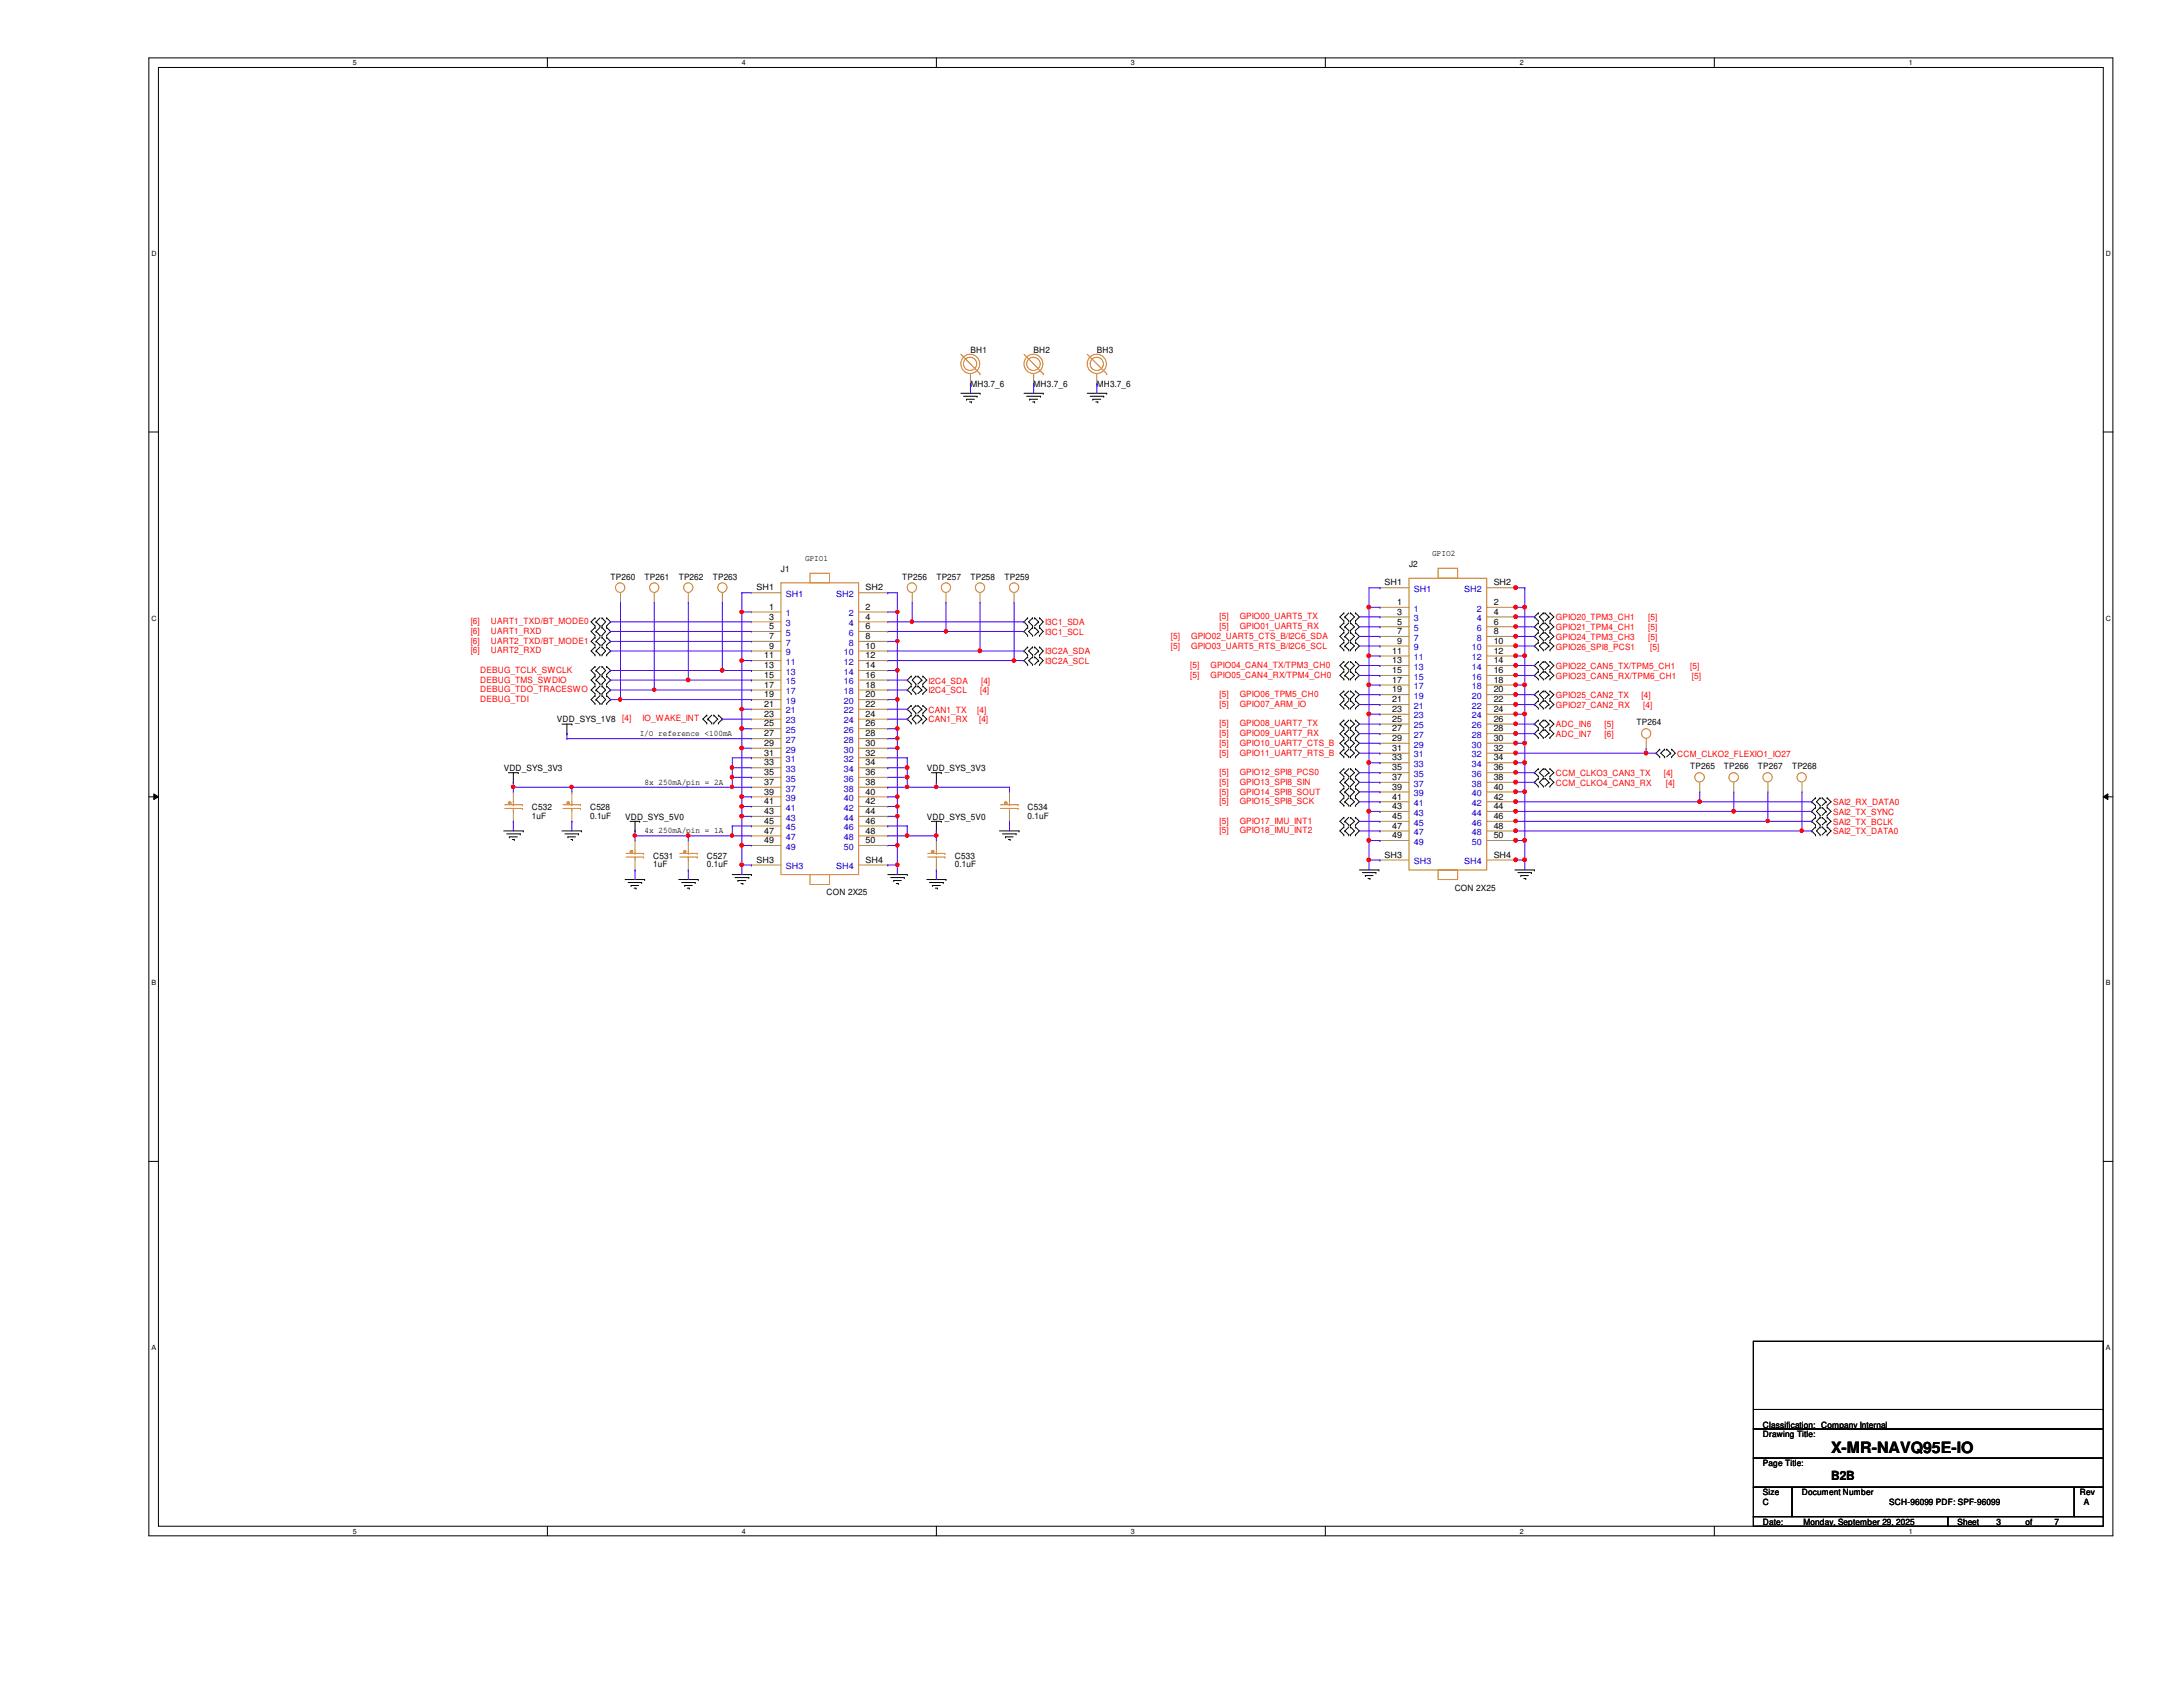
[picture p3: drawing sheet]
<svg xmlns="http://www.w3.org/2000/svg" width="279mm" height="216mm" viewBox="0 0 279 216" stroke-linecap="round" stroke-linejoin="round" font-family="sans-serif">
<defs><g id="words">
<text font-size="2" x="234.4" y="186">X-MR-NAVQ95E-IO</text>
<text font-size="1.6" x="234.4" y="189.4">B2B</text>
<g font-size="1.1">
<text x="124.2" y="45.2">BH1</text>
<text x="132.3" y="45.2">BH2</text>
<text x="140.4" y="45.2">BH3</text>
<text x="124.2" y="49.5">MH3.7_6</text>
<text x="132.3" y="49.5">MH3.7_6</text>
<text x="140.4" y="49.5">MH3.7_6</text>
<text x="103" y="71.8">GPIO1</text>
<text x="183.3" y="71.2">GPIO2</text>
<text x="78.1" y="74.2">TP260</text>
<text x="82.5" y="74.2">TP261</text>
<text x="86.9" y="74.2">TP262</text>
<text x="91.2" y="74.2">TP263</text>
<text x="96.8" y="75.6">SH1</text>
<text x="99.9" y="73.2">J1</text>
<text x="110.8" y="75.6">SH2</text>
<text x="115.5" y="74.2">TP256</text>
<text x="119.8" y="74.2">TP257</text>
<text x="124.2" y="74.2">TP258</text>
<text x="128.6" y="74.2">TP259</text>
<text x="177.2" y="74.9">SH1</text>
<text x="178.8" y="77.4">1</text>
<text x="180.3" y="72.6">J2</text>
<text x="191.2" y="77.4">2</text>
<text x="191.2" y="74.9">SH2</text>
<text x="98.4" y="78">1</text>
<text x="98.4" y="79.3">3</text>
<text x="98.4" y="80.5">5</text>
<text x="98.4" y="81.8">7</text>
<text x="98.4" y="83">9</text>
<text x="110.8" y="78">2</text>
<text x="110.8" y="79.3">4</text>
<text x="110.8" y="80.5">6</text>
<text x="110.8" y="81.8">8</text>
<text x="110.8" y="83">10</text>
<text x="178.2" y="83.7">11</text>
<text x="178.8" y="78.7">3</text>
<text x="178.8" y="79.9">5</text>
<text x="178.8" y="81.2">7</text>
<text x="178.8" y="82.4">9</text>
<text x="191.2" y="78.7">4</text>
<text x="191.2" y="79.9">6</text>
<text x="191.2" y="81.2">8</text>
<text x="191.2" y="82.4">10</text>
<text x="191.2" y="83.7">12</text>
<text x="97.8" y="84.2">11</text>
<text x="97.8" y="85.5">13</text>
<text x="97.8" y="86.7">15</text>
<text x="97.8" y="88">17</text>
<text x="97.8" y="89.2">19</text>
<text x="110.8" y="84.2">12</text>
<text x="110.8" y="85.5">14</text>
<text x="110.8" y="86.7">16</text>
<text x="110.8" y="88">18</text>
<text x="110.8" y="89.2">20</text>
<text x="178.2" y="84.9">13</text>
<text x="178.2" y="86.1">15</text>
<text x="178.2" y="87.4">17</text>
<text x="178.2" y="88.6">19</text>
<text x="178.2" y="89.9">21</text>
<text x="191.2" y="84.9">14</text>
<text x="191.2" y="86.1">16</text>
<text x="191.2" y="87.4">18</text>
<text x="191.2" y="88.6">20</text>
<text x="191.2" y="89.9">22</text>
<text x="71.3" y="92.5">VDD_SYS_1V8</text>
<text x="81.9" y="94.2">I/O reference &lt;100mA</text>
<text x="97.8" y="90.5">21</text>
<text x="97.8" y="91.7">23</text>
<text x="97.8" y="93">25</text>
<text x="97.8" y="94.2">27</text>
<text x="97.8" y="95.5">29</text>
<text x="110.8" y="90.5">22</text>
<text x="110.8" y="91.7">24</text>
<text x="110.8" y="93">26</text>
<text x="110.8" y="94.2">28</text>
<text x="110.8" y="95.5">30</text>
<text x="178.2" y="91.1">23</text>
<text x="178.2" y="92.4">25</text>
<text x="178.2" y="93.6">27</text>
<text x="178.2" y="94.8">29</text>
<text x="191.2" y="91.1">24</text>
<text x="191.2" y="92.4">26</text>
<text x="191.2" y="93.6">28</text>
<text x="191.2" y="94.8">30</text>
<text x="209.5" y="92.8">TP264</text>
<text x="64.5" y="98.7">VDD_SYS_3V3</text>
<text x="82.5" y="100.4">8x 250mA/pin = 2A</text>
<text x="97.8" y="96.7">31</text>
<text x="97.8" y="98">33</text>
<text x="97.8" y="99.2">35</text>
<text x="97.8" y="100.5">37</text>
<text x="97.8" y="101.7">39</text>
<text x="110.8" y="96.7">32</text>
<text x="110.8" y="98">34</text>
<text x="110.8" y="99.2">36</text>
<text x="110.8" y="100.5">38</text>
<text x="110.8" y="101.7">40</text>
<text x="118.6" y="98.7">VDD_SYS_3V3</text>
<text x="178.2" y="96.1">31</text>
<text x="178.2" y="97.3">33</text>
<text x="178.2" y="98.6">35</text>
<text x="178.2" y="99.8">37</text>
<text x="178.2" y="101">39</text>
<text x="191.2" y="96.1">32</text>
<text x="191.2" y="97.3">34</text>
<text x="191.2" y="98.6">36</text>
<text x="191.2" y="99.8">38</text>
<text x="191.2" y="101">40</text>
<text x="216.3" y="98.4">TP265</text>
<text x="220.6" y="98.4">TP266</text>
<text x="225" y="98.4">TP267</text>
<text x="229.4" y="98.4">TP268</text>
<text x="68.1" y="103.7">C532</text>
<text x="68.1" y="104.8">1uF</text>
<text x="75.5" y="103.7">C528</text>
<text x="75.5" y="104.8">0.1uF</text>
<text x="80" y="104.9">VDD_SYS_5V0</text>
<text x="82.5" y="106.6">4x 250mA/pin = 1A</text>
<text x="97.8" y="102.9">41</text>
<text x="97.8" y="104.2">43</text>
<text x="97.8" y="105.4">45</text>
<text x="97.8" y="106.7">47</text>
<text x="97.8" y="107.9">49</text>
<text x="110.8" y="102.9">42</text>
<text x="110.8" y="104.2">44</text>
<text x="110.8" y="105.4">46</text>
<text x="110.8" y="106.7">48</text>
<text x="110.8" y="107.9">50</text>
<text x="118.6" y="104.9">VDD_SYS_5V0</text>
<text x="131.5" y="103.7">C534</text>
<text x="131.5" y="104.8">0.1uF</text>
<text x="178.2" y="102.3">41</text>
<text x="178.2" y="103.5">43</text>
<text x="178.2" y="104.8">45</text>
<text x="178.2" y="106">47</text>
<text x="178.2" y="107.3">49</text>
<text x="191.2" y="102.3">42</text>
<text x="191.2" y="103.5">44</text>
<text x="191.2" y="104.8">46</text>
<text x="191.2" y="106">48</text>
<text x="191.2" y="107.3">50</text>
<text x="83.6" y="109.9">C531</text>
<text x="83.6" y="111">1uF</text>
<text x="90.5" y="109.9">C527</text>
<text x="90.5" y="111">0.1uF</text>
<text x="96.8" y="110.4">SH3</text>
<text x="110.8" y="110.4">SH4</text>
<text x="122.2" y="109.9">C533</text>
<text x="122.2" y="111">0.1uF</text>
<text x="177.2" y="109.8">SH3</text>
<text x="191.2" y="109.8">SH4</text>
<text x="105.8" y="114.6">CON 2X25</text>
<text x="186.2" y="114">CON 2X25</text>
<text x="225.6" y="183.9">Drawing Title:</text>
<text x="225.6" y="182.7">Classification: Company Internal</text>
<text x="225.6" y="187.7">Page Title:</text>
<text x="225.6" y="191.4">Size</text>
<text x="230.6" y="191.4">Document Number</text>
<text x="266.2" y="191.4">Rev</text>
<text x="225.6" y="195.2">Date:</text>
<text x="225.6" y="192.7">C</text>
<text x="230.8" y="195.2">Monday, September 29, 2025</text>
<text x="241.8" y="192.7">SCH-96099 PDF: SPF-96099</text>
<text x="250.5" y="195.2">Sheet</text>
<text x="255.5" y="195.2">3</text>
<text x="259.2" y="195.2">of</text>
<text x="263" y="195.2">7</text>
<text x="266.7" y="192.7">A</text>
</g>
<g font-size="1.1" fill="#00c">
<text x="100.6" y="76.4">SH1</text>
<text x="107" y="76.4">SH2</text>
<text x="181" y="75.8">SH1</text>
<text x="187.4" y="75.8">SH2</text>
<text x="100.6" y="78.9">1</text>
<text x="100.6" y="80.1">3</text>
<text x="100.6" y="81.4">5</text>
<text x="100.6" y="82.6">7</text>
<text x="100.6" y="83.9">9</text>
<text x="108" y="83.9">10</text>
<text x="108.6" y="78.9">2</text>
<text x="108.6" y="80.1">4</text>
<text x="108.6" y="81.4">6</text>
<text x="108.6" y="82.6">8</text>
<text x="181" y="78.3">1</text>
<text x="181" y="79.5">3</text>
<text x="181" y="80.8">5</text>
<text x="181" y="82">7</text>
<text x="181" y="83.2">9</text>
<text x="188.4" y="83.2">10</text>
<text x="189" y="78.3">2</text>
<text x="189" y="79.5">4</text>
<text x="189" y="80.8">6</text>
<text x="189" y="82">8</text>
<text x="100.6" y="85.1">11</text>
<text x="100.6" y="86.4">13</text>
<text x="100.6" y="87.6">15</text>
<text x="100.6" y="88.9">17</text>
<text x="108" y="85.1">12</text>
<text x="108" y="86.4">14</text>
<text x="108" y="87.6">16</text>
<text x="108" y="88.9">18</text>
<text x="181" y="84.5">11</text>
<text x="181" y="85.7">13</text>
<text x="181" y="87">15</text>
<text x="181" y="88.2">17</text>
<text x="181" y="89.4">19</text>
<text x="188.4" y="84.5">12</text>
<text x="188.4" y="85.7">14</text>
<text x="188.4" y="87">16</text>
<text x="188.4" y="88.2">18</text>
<text x="188.4" y="89.4">20</text>
<text x="100.6" y="90.1">19</text>
<text x="100.6" y="91.3">21</text>
<text x="100.6" y="92.6">23</text>
<text x="100.6" y="93.8">25</text>
<text x="100.6" y="95.1">27</text>
<text x="108" y="90.1">20</text>
<text x="108" y="91.3">22</text>
<text x="108" y="92.6">24</text>
<text x="108" y="93.8">26</text>
<text x="108" y="95.1">28</text>
<text x="181" y="90.7">21</text>
<text x="181" y="91.9">23</text>
<text x="181" y="93.2">25</text>
<text x="181" y="94.4">27</text>
<text x="181" y="95.7">29</text>
<text x="188.4" y="90.7">22</text>
<text x="188.4" y="91.9">24</text>
<text x="188.4" y="93.2">26</text>
<text x="188.4" y="94.4">28</text>
<text x="188.4" y="95.7">30</text>
<text x="100.6" y="96.3">29</text>
<text x="100.6" y="97.5">31</text>
<text x="100.6" y="98.8">33</text>
<text x="100.6" y="100">35</text>
<text x="100.6" y="101.3">37</text>
<text x="108" y="96.3">30</text>
<text x="108" y="97.5">32</text>
<text x="108" y="98.8">34</text>
<text x="108" y="100">36</text>
<text x="108" y="101.3">38</text>
<text x="181" y="96.9">31</text>
<text x="181" y="98.2">33</text>
<text x="181" y="99.4">35</text>
<text x="181" y="100.7">37</text>
<text x="181" y="101.9">39</text>
<text x="188.4" y="96.9">32</text>
<text x="188.4" y="98.2">34</text>
<text x="188.4" y="99.4">36</text>
<text x="188.4" y="100.7">38</text>
<text x="188.4" y="101.9">40</text>
<text x="100.6" y="102.5">39</text>
<text x="100.6" y="103.8">41</text>
<text x="100.6" y="105">43</text>
<text x="100.6" y="106.3">45</text>
<text x="100.6" y="107.5">47</text>
<text x="108" y="102.5">40</text>
<text x="108" y="103.8">42</text>
<text x="108" y="105">44</text>
<text x="108" y="106.3">46</text>
<text x="108" y="107.5">48</text>
<text x="181" y="103.2">41</text>
<text x="181" y="104.4">43</text>
<text x="181" y="105.7">45</text>
<text x="181" y="106.9">47</text>
<text x="188.4" y="103.2">42</text>
<text x="188.4" y="104.4">44</text>
<text x="188.4" y="105.7">46</text>
<text x="188.4" y="106.9">48</text>
<text x="100.6" y="108.8">49</text>
<text x="100.6" y="111.3">SH3</text>
<text x="107" y="111.3">SH4</text>
<text x="108" y="108.8">50</text>
<text x="181" y="108.1">49</text>
<text x="181" y="110.6">SH3</text>
<text x="187.4" y="110.6">SH4</text>
<text x="188.4" y="108.1">50</text>
</g>
<g font-size="1.1" fill="#f00">
<text x="60.2" y="79.9">[6]</text>
<text x="60.2" y="82.4">[6]</text>
<text x="60.2" y="81.2">[6]</text>
<text x="60.2" y="83.6">[6]</text>
<text x="62.8" y="79.9">UART1_TXD/BT_MODE0</text>
<text x="62.8" y="81.2">UART1_RXD</text>
<text x="62.8" y="82.4">UART2_TXD/BT_MODE1</text>
<text x="62.8" y="83.6">UART2_RXD</text>
<text x="133.8" y="80">I3C1_SDA</text>
<text x="133.8" y="81.3">I3C1_SCL</text>
<text x="133.8" y="83.7">I3C2A_SDA</text>
<text x="149.9" y="81.7">[5]</text>
<text x="149.9" y="83">[5]</text>
<text x="152.4" y="81.7">GPIO02_UART5_CTS_B/I2C6_SDA</text>
<text x="152.4" y="83">GPIO03_UART5_RTS_B/I2C6_SCL</text>
<text x="156.1" y="79.2">[5]</text>
<text x="156.1" y="80.5">[5]</text>
<text x="158.7" y="79.2">GPIO00_UART5_TX</text>
<text x="158.7" y="80.5">GPIO01_UART5_RX</text>
<text x="199.1" y="79.4">GPIO20_TPM3_CH1</text>
<text x="199.1" y="80.6">GPIO21_TPM4_CH1</text>
<text x="199.1" y="81.9">GPIO24_TPM3_CH3</text>
<text x="199.1" y="83.1">GPIO26_SPI8_PCS1</text>
<text x="210.9" y="79.4">[5]</text>
<text x="210.9" y="80.6">[5]</text>
<text x="210.9" y="81.9">[5]</text>
<text x="211.2" y="83.1">[5]</text>
<text x="61.5" y="86.1">DEBUG_TCLK_SWCLK</text>
<text x="61.5" y="87.4">DEBUG_TMS_SWDIO</text>
<text x="61.5" y="88.6">DEBUG_TDO_TRACESWO</text>
<text x="61.5" y="89.8">DEBUG_TDI</text>
<text x="118.8" y="87.5">I2C4_SDA</text>
<text x="118.8" y="88.7">I2C4_SCL</text>
<text x="125.4" y="88.7">[4]</text>
<text x="125.6" y="87.5">[4]</text>
<text x="133.8" y="85">I3C2A_SCL</text>
<text x="152.3" y="85.5">[5]</text>
<text x="152.3" y="86.7">[5]</text>
<text x="154.9" y="85.5">GPIO04_CAN4_TX/TPM3_CH0</text>
<text x="154.9" y="86.7">GPIO05_CAN4_RX/TPM4_CH0</text>
<text x="156.1" y="89.2">[5]</text>
<text x="158.7" y="89.2">GPIO06_TPM5_CH0</text>
<text x="199.1" y="85.6">GPIO22_CAN5_TX/TPM5_CH1</text>
<text x="199.1" y="86.9">GPIO23_CAN5_RX/TPM6_CH1</text>
<text x="199.1" y="89.4">GPIO25_CAN2_TX</text>
<text x="210.1" y="89.4">[4]</text>
<text x="216.3" y="85.6">[5]</text>
<text x="216.5" y="86.9">[5]</text>
<text x="79.6" y="92.3">[4]</text>
<text x="82.3" y="92.3">IO_WAKE_INT</text>
<text x="118.8" y="91.2">CAN1_TX</text>
<text x="118.8" y="92.5">CAN1_RX</text>
<text x="125.1" y="91.2">[4]</text>
<text x="125.3" y="92.5">[4]</text>
<text x="156.1" y="95.5">[5]</text>
<text x="156.1" y="93">[5]</text>
<text x="156.1" y="94.2">[5]</text>
<text x="156.1" y="90.5">[5]</text>
<text x="158.7" y="90.5">GPIO07_ARM_IO</text>
<text x="158.7" y="93">GPIO08_UART7_TX</text>
<text x="158.7" y="94.2">GPIO09_UART7_RX</text>
<text x="158.7" y="95.5">GPIO10_UART7_CTS_B</text>
<text x="199.1" y="90.6">GPIO27_CAN2_RX</text>
<text x="199.1" y="93.1">ADC_IN6</text>
<text x="199.1" y="94.3">ADC_IN7</text>
<text x="205.4" y="93.1">[5]</text>
<text x="205.4" y="94.3">[6]</text>
<text x="210.3" y="90.6">[4]</text>
<text x="156.1" y="96.7">[5]</text>
<text x="156.1" y="99.2">[5]</text>
<text x="156.1" y="101.7">[5]</text>
<text x="156.1" y="100.4">[5]</text>
<text x="158.7" y="96.7">GPIO11_UART7_RTS_B</text>
<text x="158.7" y="99.2">GPIO12_SPI8_PCS0</text>
<text x="158.7" y="100.4">GPIO13_SPI8_SIN</text>
<text x="158.7" y="101.7">GPIO14_SPI8_SOUT</text>
<text x="199.1" y="99.3">CCM_CLKO3_CAN3_TX</text>
<text x="199.1" y="100.5">CCM_CLKO4_CAN3_RX</text>
<text x="212.9" y="99.3">[4]</text>
<text x="213.2" y="100.5">[4]</text>
<text x="214.7" y="96.8">CCM_CLKO2_FLEXIO1_IO27</text>
<text x="156.1" y="105.4">[5]</text>
<text x="156.1" y="106.6">[5]</text>
<text x="156.1" y="102.9">[5]</text>
<text x="158.7" y="102.9">GPIO15_SPI8_SCK</text>
<text x="158.7" y="105.4">GPIO17_IMU_INT1</text>
<text x="158.7" y="106.6">GPIO18_IMU_INT2</text>
<text x="234.6" y="103">SAI2_RX_DATA0</text>
<text x="234.6" y="104.3">SAI2_TX_SYNC</text>
<text x="234.6" y="105.5">SAI2_TX_BCLK</text>
<text x="234.6" y="106.8">SAI2_TX_DATA0</text>
</g>
<g font-size=".9">
<text x="45.2" y="8.3">5</text>
<text x="95" y="8.3">4</text>
<text x="144.7" y="8.3">3</text>
<text x="194.5" y="8.3">2</text>
<text x="244.3" y="8.3">1</text>
<text x="19.4" y="32.8">D</text>
<text x="269.5" y="32.8">D</text>
<text x="19.4" y="79.4">C</text>
<text x="269.5" y="79.4">C</text>
<text x="19.4" y="126.1">B</text>
<text x="269.5" y="126.1">B</text>
<text x="19.4" y="172.8">A</text>
<text x="269.5" y="172.8">A</text>
<text x="45.2" y="196.3">5</text>
<text x="95" y="196.3">4</text>
<text x="144.7" y="196.3">3</text>
<text x="194.5" y="196.3">2</text>
<text x="244.3" y="196.3">1</text>
</g>
</g></defs>
<path d="M19.1 7.4h251.3v189.2h-251.3zM20.3 8.6h248.9v186.7h-248.9z" fill="none" stroke="#000" stroke-width=".13"/>
<g fill="#fff">
<path d="M45.2 7.5h.5v1.1h-.5z"/>
<path d="M45.2 195.5h.5v1h-.5z"/>
</g>
<path d="M70.1 7.4v1.2M70.1 195.3v1.3" fill="none" stroke="#000" stroke-width=".13"/>
<g fill="#fff">
<path d="M95 7.5h.5v1.1h-.5z"/>
<path d="M95 195.5h.5v1h-.5z"/>
</g>
<path d="M119.8 7.4v1.2M119.8 195.3v1.3" fill="none" stroke="#000" stroke-width=".13"/>
<g fill="#fff">
<path d="M144.7 7.5h.5v1.1h-.5z"/>
<path d="M144.7 195.5h.5v1h-.5z"/>
</g>
<path d="M169.6 7.4v1.2M169.6 195.3v1.3" fill="none" stroke="#000" stroke-width=".13"/>
<g fill="#fff">
<path d="M194.5 7.5h.5v1.1h-.5z"/>
<path d="M194.5 195.5h.5v1h-.5z"/>
</g>
<path d="M219.4 7.4v1.2M219.4 195.3v1.3" fill="none" stroke="#000" stroke-width=".13"/>
<g fill="#fff">
<path d="M244.3 7.5h.5v1.1h-.5z"/>
<path d="M244.3 195.5h.5v1h-.5z"/>
<path d="M19.4 32h.6v1h-.6z"/>
<path d="M269.5 32h.7v1h-.7z"/>
<path d="M19.4 78.6h.6v1h-.6z"/>
<path d="M269.5 78.6h.7v1h-.7z"/>
</g>
<path d="M19.1 55.3h1.2M269.2 55.3h1.2" fill="none" stroke="#000" stroke-width=".13"/>
<g fill="#fff">
<path d="M19.4 125.3h.6v1h-.6z"/>
<path d="M269.5 125.3h.6v1h-.6z"/>
</g>
<path d="M19.1 102h1.2M19.7 101.6l.6 .4-.6 .3zM269.2 102l.6-.4v.7zM269.2 102h1.2" fill="none" stroke="#000" stroke-width=".13"/>
<path d="M19.7 101.6l.6 .4-.6 .3zM269.2 102l.6-.4v.7z" fill="#000"/>
<g fill="#fff">
<path d="M19.4 172h.5v1h-.5z"/>
<path d="M269.5 172h.6v1h-.6z"/>
</g>
<g fill="none" stroke="#000" stroke-width=".13">
<path d="M123 50.3h2.4M123.3 50.7h1.8M123.7 51.1h.1M123.7 51.1h1M124.1 51.4h.2M124.3 51.4h.1M125.1 50.7h.1M125.4 50.3h.1M131.1 50.3h2.4M131.4 50.7h1.8M131.8 51.1h.1M131.8 51.1h1"/>
<path d="M132.2 51.4h.2M132.4 51.4h.1M133.2 50.7h.1M133.5 50.3h.1M139.1 50.3h2.5M139.5 50.7h1.8M139.9 51.1h.1M139.9 51.1h1M140.3 51.4h.2M140.5 51.4h.1M141.3 50.7h.1M141.6 50.3h.1"/>
<path d="M76.2 79.1h.1M76.2 79.1l-.6 .5 .6 .5M76.3 79.6h.1M76.3 79.6l.5 .5M76.8 79.1l-.5 .5M77 79.1h.1M77 79.1l.5 .5-.5 .5M77.6 79.1h.1M77.6 79.1l.5 .5-.5 .5M131.5 79.1h.1M131.5 79.1l-.4 .5 .4 .5M132.2 79.1h.1"/>
<path d="M132.2 79.1l-.5 .5 .5 .5M132.4 79.1h.1M132.4 79.1l.5 .5M132.9 79.6h.1M132.9 79.6l-.5 .5M133.1 79.1h.1M133.1 79.1l.4 .5-.4 .5M172 78.4h.1M172 79.5h.1M172 79.7h.1M172 78.4l-.5 .6 .5 .5M172 79.7l-.5 .5 .5 .5"/>
<path d="M172.1 79h.1M172.1 79l.5 .5M172.6 79.5h.1M172.6 78.4l-.5 .6M172.6 79.7l-.5 .5M172.8 79.5h.1M172.8 78.4h.1M172.8 79.7h.1M172.8 78.4l.6 .6-.6 .5M172.8 79.7l.6 .5-.6 .5M173.5 79.5h.1M173.5 78.4h.1"/>
<path d="M173.5 79.7h.1M173.5 78.4l.5 .6-.5 .5M173.5 79.7l.5 .5-.5 .5M196.9 78.4h.1M196.9 79.5h.1M196.9 79.7h.1M196.9 78.4l-.5 .6 .5 .5M196.9 79.7l-.5 .5 .5 .5M197.5 78.4h.1M197.5 79.5h.1M197.5 79.7h.1M197.5 79.7l-.5 .5 .5 .5"/>
<path d="M197.5 78.4l-.5 .6 .5 .5M197.7 78.4h.1M197.7 79.7h.1M197.7 78.4l.5 .6M197.7 79.7l.5 .5M198.2 79h.1M198.2 79l-.5 .5M198.4 79.5h.1M198.4 78.4h.1M198.4 79.7h.1M198.4 78.4l.5 .6-.5 .5M198.4 79.7l.5 .5-.5 .5"/>
<path d="M65.1 98.9h1.2M65.7 98.9v1.2M66.3 98.9h.1M71.9 92.7h1.3M72.6 93.9h.1M72.6 92.7v1.2M73.2 92.7h.1M76.2 85.3h.1M76.2 86.3h.1M76.2 86.5h.1M76.2 87.5h.1M76.2 87.8h.1"/>
<path d="M76.2 88.8h.1M76.2 89h.1M76.2 90h.1M76.2 80.1h.1M76.2 80.3h.1M76.2 81.3h.1M76.2 81.6h.1M76.2 82.5h.1M76.2 82.8h.1M76.2 83.8h.1M76.2 87.8l-.6 .5 .6 .5M76.2 82.8l-.6 .5 .6 .5"/>
<path d="M76.2 85.3l-.6 .5 .6 .5M76.2 89l-.6 .5 .6 .5M76.2 86.5l-.6 .5 .6 .5M76.2 81.6l-.6 .5 .6 .4M76.2 80.3l-.6 .5 .6 .5M76.3 85.8h.1M76.3 87h.1M76.3 88.3h.1M76.3 89.5h.1M76.3 80.8h.1M76.3 82.1h.1M76.3 83.3h.1"/>
<path d="M76.3 85.8l.5 .5M76.3 87l.5 .5M76.3 88.3l.5 .5M76.3 89.5l.5 .5M76.3 80.8l.5 .5M76.3 82.1l.5 .4M76.3 83.3l.5 .5M76.8 86.3h.1M76.8 87.5h.1M76.8 88.8h.1M76.8 90h.1M76.8 80.1h.1"/>
<path d="M76.8 81.3h.1M76.8 82.5h.1M76.8 83.8h.1M76.8 85.3l-.5 .5M76.8 86.5l-.5 .5M76.8 89l-.5 .5M76.8 87.8l-.5 .5M76.8 80.3l-.5 .5M76.8 82.8l-.5 .5M76.8 81.6l-.5 .5M77 86.3h.1M77 85.3h.1"/>
<path d="M77 87.5h.1M77 86.5h.1M77 88.8h.1M77 87.8h.1M77 90h.1M77 89h.1M77 80.1h.1M77 81.3h.1M77 80.3h.1M77 82.5h.1M77 81.6h.1M77 83.8h.1"/>
<path d="M77 82.8h.1M77 85.3l.5 .5-.5 .5M77 86.5l.5 .5-.5 .5M77 87.8l.5 .5-.5 .5M77 89l.5 .5-.5 .5M77 80.3l.5 .5-.5 .5M77 81.6l.5 .5-.5 .4M77 82.8l.5 .5-.5 .5M77.6 86.3h.1M77.6 85.3h.1M77.6 87.5h.1M77.6 86.5h.1"/>
<path d="M77.6 88.8h.1M77.6 87.8h.1M77.6 90h.1M77.6 89h.1M77.6 80.1h.1M77.6 81.3h.1M77.6 80.3h.1M77.6 82.5h.1M77.6 81.6h.1M77.6 83.8h.1M77.6 82.8h.1M77.6 85.3l.5 .5-.5 .5"/>
<path d="M77.6 82.8l.5 .5-.5 .5M77.6 87.8l.5 .5-.5 .5M77.6 86.5l.5 .5-.5 .5M77.6 89l.5 .5-.5 .5M77.6 81.6l.5 .5-.5 .4M77.6 80.3l.5 .5-.5 .5M90.5 91.5h.1M90.5 92.5h.1M90.5 91.5l-.5 .5 .5 .5M90.6 92h.1M90.6 92l.5 .5M91.1 92.5h.1"/>
<path d="M91.1 91.5l-.5 .5M91.4 92.5h.1M91.4 91.5h.1M91.4 91.5l.5 .5-.5 .5M91.9 92.5h.1M91.9 91.5h.1M91.9 91.5l.6 .5-.6 .5M116.6 86.5h.1M116.6 87.5h.1M116.6 87.8h.1M116.6 88.8h.1M116.6 90.3h.1"/>
<path d="M116.6 91.3h.1M116.6 91.5h.1M116.6 92.5h.1M116.6 86.5l-.5 .5 .5 .5M116.6 87.8l-.5 .5 .5 .5M116.6 90.3l-.5 .5 .5 .5M116.6 91.5l-.5 .5 .5 .5M117.2 86.5h.1M117.2 87.5h.1M117.2 87.8h.1M117.2 88.8h.1M117.2 90.3h.1"/>
<path d="M117.2 91.3h.1M117.2 91.5h.1M117.2 92.5h.1M117.2 86.5l-.4 .5 .4 .5M117.2 87.8l-.4 .5 .4 .5M117.2 90.3l-.4 .5 .4 .5M117.2 91.5l-.4 .5 .4 .5M117.5 86.5h.1M117.5 87.8h.1M117.5 90.3h.1M117.5 91.5h.1M117.5 86.5l.5 .5"/>
<path d="M117.5 87.8l.5 .5M117.5 90.3l.5 .5M117.5 91.5l.5 .5M118 87h.1M118 88.3h.1M118 90.8h.1M118 92h.1M118 87l-.5 .5M118 88.3l-.5 .5M118 90.8l-.5 .5M118 92l-.5 .5M118.1 87.5h.1"/>
<path d="M118.1 86.5h.1M118.1 88.8h.1M118.1 87.8h.1M118.1 91.3h.1M118.1 90.3h.1M118.1 92.5h.1M118.1 91.5h.1M118.1 86.5l.5 .5-.5 .5M118.1 87.8l.5 .5-.5 .5M118.1 90.3l.5 .5-.5 .5M118.1 91.5l.5 .5-.5 .5M119.2 98.9h1.3"/>
<path d="M119.8 98.9v1.2M120.5 98.9h.1M131.5 80.1h.1M131.5 80.3h.1M131.5 81.3h.1M131.5 82.8h.1M131.5 83.8h.1M131.5 84.1h.1M131.5 85h.1M131.5 80.3l-.4 .5 .4 .5M131.5 82.8l-.4 .5 .4 .5M131.5 84.1l-.4 .4 .4 .5"/>
<path d="M132.2 80.1h.1M132.2 80.3h.1M132.2 81.3h.1M132.2 82.8h.1M132.2 83.8h.1M132.2 84.1h.1M132.2 85h.1M132.2 80.3l-.5 .5 .5 .5M132.2 82.8l-.5 .5 .5 .5M132.2 84.1l-.5 .4 .5 .5M132.4 80.3h.1M132.4 82.8h.1"/>
<path d="M132.4 84.1h.1M132.4 80.3l.5 .5M132.4 82.8l.5 .5M132.4 84.1l.5 .4M132.9 80.8h.1M132.9 83.3h.1M132.9 84.5h.1M132.9 80.8l-.5 .5M132.9 83.3l-.5 .5M132.9 84.5l-.5 .5M133.1 80.1h.1M133.1 81.3h.1"/>
<path d="M133.1 80.3h.1M133.1 83.8h.1M133.1 82.8h.1M133.1 85h.1M133.1 84.1h.1M133.1 80.3l.4 .5-.4 .5M133.1 82.8l.4 .5-.4 .5M133.1 84.1l.4 .4-.4 .5M172 80.7h.1M172 80.9h.1M172 82h.1M172 82.2h.1"/>
<path d="M172 83.2h.1M172 84.7h.1M172 85.7h.1M172 85.9h.1M172 86.9h.1M172 88.4h.1M172 89.4h.1M172 89.7h.1M172 90.6h.1M172 92.2h.1M172 93.1h.1M172 93.4h.1"/>
<path d="M172 94.4h.1M172 94.7h.1M172 95.6h.1M172 95.9h.1M172 96.9h.1M172 98.4h.1M172 99.4h.1M172 99.6h.1M172 80.9l-.5 .5 .5 .6M172 84.7l-.5 .5 .5 .5M172 82.2l-.5 .5 .5 .5M172 85.9l-.5 .5 .5 .5"/>
<path d="M172 88.4l-.5 .5 .5 .5M172 89.7l-.5 .5 .5 .4M172 92.2l-.5 .5 .5 .4M172 95.9l-.5 .5 .5 .5M172 93.4l-.5 .5 .5 .5M172 94.7l-.5 .4 .5 .5M172 98.4l-.5 .5 .5 .5M172 99.6l-.5 .5 .5 .5M172.1 80.2h.1M172.1 81.4h.1M172.1 82.7h.1M172.1 85.2h.1"/>
<path d="M172.1 86.4h.1M172.1 88.9h.1M172.1 90.2h.1M172.1 92.7h.1M172.1 93.9h.1M172.1 95.1h.1M172.1 96.4h.1M172.1 98.9h.1M172.1 80.2l.5 .5M172.1 81.4l.5 .6M172.1 82.7l.5 .5M172.1 85.2l.5 .5"/>
<path d="M172.1 86.4l.5 .5M172.1 88.9l.5 .5M172.1 90.2l.5 .4M172.1 92.7l.5 .4M172.1 93.9l.5 .5M172.1 95.1l.5 .5M172.1 96.4l.5 .5M172.1 98.9l.5 .5M172.6 80.7h.1M172.6 82h.1M172.6 83.2h.1M172.6 85.7h.1"/>
<path d="M172.6 86.9h.1M172.6 89.4h.1M172.6 90.6h.1M172.6 93.1h.1M172.6 94.4h.1M172.6 95.6h.1M172.6 96.9h.1M172.6 99.4h.1M172.6 80.9l-.5 .5M172.6 82.2l-.5 .5M172.6 84.7l-.5 .5M172.6 85.9l-.5 .5"/>
<path d="M172.6 88.4l-.5 .5M172.6 89.7l-.5 .5M172.6 92.2l-.5 .5M172.6 93.4l-.5 .5M172.6 94.7l-.5 .4M172.6 95.9l-.5 .5M172.6 98.4l-.5 .5M172.6 99.6l-.5 .5M172.8 80.7h.1M172.8 82h.1M172.8 80.9h.1M172.8 83.2h.1"/>
<path d="M172.8 82.2h.1M172.8 85.7h.1M172.8 84.7h.1M172.8 86.9h.1M172.8 85.9h.1M172.8 89.4h.1M172.8 88.4h.1M172.8 90.6h.1M172.8 89.7h.1M172.8 93.1h.1M172.8 92.2h.1M172.8 94.4h.1"/>
<path d="M172.8 93.4h.1M172.8 95.6h.1M172.8 94.7h.1M172.8 96.9h.1M172.8 95.9h.1M172.8 99.4h.1M172.8 98.4h.1M172.8 99.6h.1M172.8 80.9l.6 .5-.6 .6M172.8 82.2l.6 .5-.6 .5M172.8 84.7l.6 .5-.6 .5M172.8 85.9l.6 .5-.6 .5"/>
<path d="M172.8 88.4l.6 .5-.6 .5M172.8 89.7l.6 .5-.6 .4M172.8 92.2l.6 .5-.6 .4M172.8 93.4l.6 .5-.6 .5M172.8 94.7l.6 .4-.6 .5M172.8 95.9l.6 .5-.6 .5M172.8 98.4l.6 .5-.6 .5M172.8 99.6l.6 .5-.6 .5M173.5 80.7h.1M173.5 82h.1M173.5 80.9h.1M173.5 83.2h.1"/>
<path d="M173.5 82.2h.1M173.5 85.7h.1M173.5 84.7h.1M173.5 86.9h.1M173.5 85.9h.1M173.5 89.4h.1M173.5 88.4h.1M173.5 90.6h.1M173.5 89.7h.1M173.5 93.1h.1M173.5 92.2h.1M173.5 94.4h.1"/>
<path d="M173.5 93.4h.1M173.5 95.6h.1M173.5 94.7h.1M173.5 96.9h.1M173.5 95.9h.1M173.5 99.4h.1M173.5 98.4h.1M173.5 99.6h.1M173.5 80.9l.5 .5-.5 .6M173.5 82.2l.5 .5-.5 .5M173.5 84.7l.5 .5-.5 .5M173.5 85.9l.5 .5-.5 .5"/>
<path d="M173.5 88.4l.5 .5-.5 .5M173.5 89.7l.5 .5-.5 .4M173.5 92.2l.5 .5-.5 .4M173.5 93.4l.5 .5-.5 .5M173.5 94.7l.5 .4-.5 .5M173.5 95.9l.5 .5-.5 .5M173.5 98.4l.5 .5-.5 .5M173.5 99.6l.5 .5-.5 .5M196.9 80.7h.1M196.9 84.7h.1M196.9 85.7h.1M196.9 85.9h.1"/>
<path d="M196.9 86.9h.1M196.9 80.9h.1M196.9 82h.1M196.9 88.4h.1M196.9 89.4h.1M196.9 82.2h.1M196.9 83.2h.1M196.9 89.7h.1M196.9 90.6h.1M196.9 92.2h.1M196.9 93.1h.1M196.9 93.4h.1"/>
<path d="M196.9 94.4h.1M196.9 98.4h.1M196.9 99.4h.1M196.9 99.6h.1M196.9 80.9l-.5 .5 .5 .6M196.9 84.7l-.5 .5 .5 .5M196.9 82.2l-.5 .5 .5 .5M196.9 85.9l-.5 .5 .5 .5M196.9 88.4l-.5 .5 .5 .5M196.9 89.7l-.5 .5 .5 .4M196.9 92.2l-.5 .5 .5 .4M196.9 93.4l-.5 .5 .5 .5"/>
<path d="M196.9 98.4l-.5 .5 .5 .5M196.9 99.6l-.5 .5 .5 .5M197.5 80.7h.1M197.5 84.7h.1M197.5 85.7h.1M197.5 85.9h.1M197.5 86.9h.1M197.5 80.9h.1M197.5 82h.1M197.5 88.4h.1M197.5 89.4h.1M197.5 82.2h.1"/>
<path d="M197.5 83.2h.1M197.5 89.7h.1M197.5 90.6h.1M197.5 92.2h.1M197.5 93.1h.1M197.5 93.4h.1M197.5 94.4h.1M197.5 98.4h.1M197.5 99.4h.1M197.5 99.6h.1M197.5 80.9l-.5 .5 .5 .6M197.5 84.7l-.5 .5 .5 .5"/>
<path d="M197.5 85.9l-.5 .5 .5 .5M197.5 88.4l-.5 .5 .5 .5M197.5 82.2l-.5 .5 .5 .5M197.5 89.7l-.5 .5 .5 .4M197.5 92.2l-.5 .5 .5 .4M197.5 93.4l-.5 .5 .5 .5M197.5 98.4l-.5 .5 .5 .5M197.5 99.6l-.5 .5 .5 .5M197.7 84.7h.1M197.7 85.9h.1M197.7 80.9h.1M197.7 88.4h.1"/>
<path d="M197.7 82.2h.1M197.7 89.7h.1M197.7 92.2h.1M197.7 93.4h.1M197.7 98.4h.1M197.7 99.6h.1M197.7 84.7l.5 .5M197.7 85.9l.5 .5M197.7 80.9l.5 .5M197.7 89.7l.5 .5M197.7 88.4l.5 .5M197.7 82.2l.5 .5"/>
<path d="M197.7 92.2l.5 .5M197.7 93.4l.5 .5M197.7 98.4l.5 .5M197.7 99.6l.5 .5M198.2 80.2h.1M198.2 85.2h.1M198.2 86.4h.1M198.2 81.4h.1M198.2 88.9h.1M198.2 82.7h.1M198.2 90.2h.1M198.2 92.7h.1"/>
<path d="M198.2 93.9h.1M198.2 98.9h.1M198.2 81.4l-.5 .6M198.2 80.2l-.5 .5M198.2 85.2l-.5 .5M198.2 86.4l-.5 .5M198.2 88.9l-.5 .5M198.2 82.7l-.5 .5M198.2 90.2l-.5 .4M198.2 92.7l-.5 .4M198.2 93.9l-.5 .5M198.2 98.9l-.5 .5"/>
<path d="M198.4 80.7h.1M198.4 85.7h.1M198.4 84.7h.1M198.4 86.9h.1M198.4 85.9h.1M198.4 82h.1M198.4 80.9h.1M198.4 89.4h.1M198.4 88.4h.1M198.4 83.2h.1M198.4 82.2h.1M198.4 90.6h.1"/>
<path d="M198.4 89.7h.1M198.4 93.1h.1M198.4 92.2h.1M198.4 94.4h.1M198.4 93.4h.1M198.4 99.4h.1M198.4 98.4h.1M198.4 99.6h.1M198.4 80.9l.5 .5-.5 .6M198.4 82.2l.5 .5-.5 .5M198.4 84.7l.5 .5-.5 .5M198.4 85.9l.5 .5-.5 .5"/>
<path d="M198.4 88.4l.5 .5-.5 .5M198.4 89.7l.5 .5-.5 .4M198.4 92.2l.5 .5-.5 .4M198.4 93.4l.5 .5-.5 .5M198.4 98.4l.5 .5-.5 .5M198.4 99.6l.5 .5-.5 .5M212.4 95.9h.1M212.4 96.9h.1M212.4 95.9l-.4 .5 .4 .5M213.1 95.9h.1M213.1 96.9h.1M213.1 95.9l-.5 .5 .5 .5"/>
<path d="M213.3 95.9h.1M213.3 95.9l.5 .5M213.8 96.4h.1M213.8 96.4l-.5 .5M214 96.9h.1M214 95.9h.1M214 95.9l.4 .5-.4 .5M64.5 106.3h2.5M64.9 106.7h1.7M65.2 107.1h.1M65.2 107.1h1M65.6 107.4h.2"/>
<path d="M65.7 100.1h.1M65.8 107.4h.1M66.6 106.7h.1M67 106.3h.1M71.9 106.3h2.5M72.3 106.7h1.7M72.7 107.1h.1M72.7 107.1h1M73.1 107.4h.2M73.3 107.4h.1M74 106.7h.1M74.4 106.3h.1"/>
<path d="M80 112.6h2.5M80.4 112.9h1.7M80.6 105.1h1.3M80.8 113.3h.1M80.8 113.3h.9M81.2 113.7h.2M81.3 106.3h.1M81.3 105.1v1.2M81.4 113.7h.1M81.9 105.1h.1M82.1 112.9h.1M82.5 112.6h.1"/>
<path d="M86.9 112.6h2.5M87.2 112.9h1.8M87.6 113.3h.1M87.6 113.3h1M88 113.7h.2M88.2 113.7h.1M89 112.9h.1M89.4 112.6h.1M93.7 111.9h2.5M94.1 112.3h1.7M94.4 112.7h.1M94.4 112.7h1.1"/>
<path d="M94.8 113.1h.3M95.1 113.1h.1M95.8 112.3h.1M96.2 111.9h.1M113.6 111.9h2.5M114 112.3h1.7M114.4 112.7h.1M114.4 112.7h1M114.7 113.1h.3M115 113.1h.1M115.7 112.3h.1M116.1 111.9h.1"/>
<path d="M118.6 112.6h2.5M119 112.9h1.7M119.2 105.1h1.3M119.3 113.3h.1M119.3 113.3h1.1M119.7 113.7h.3M119.8 106.3h.1M119.8 100.1h.1M119.8 105.1v1.2M120 113.7h.1M120.5 105.1h.1M120.7 112.9h.1"/>
<path d="M121.1 112.6h.1M127.9 106.3h2.5M128.3 106.7h1.7M128.7 107.1h.1M128.7 107.1h1M129.1 107.4h.2M129.3 107.4h.1M130 106.7h.1M130.4 106.3h.1M172 100.6h.1M172 100.9h.1M172 101.9h.1"/>
<path d="M172 102.1h.1M172 103.1h.1M172 104.6h.1M172 105.6h.1M172 105.8h.1M172 106.8h.1M172 102.1l-.5 .5 .5 .5M172 100.9l-.5 .4 .5 .6M172 104.6l-.5 .5 .5 .5M172 105.8l-.5 .5 .5 .5M172.1 100.1h.1M172.1 101.3h.1"/>
<path d="M172.1 102.6h.1M172.1 105.1h.1M172.1 106.3h.1M172.1 100.1l.5 .5M172.1 101.3l.5 .6M172.1 102.6l.5 .5M172.1 105.1l.5 .5M172.1 106.3l.5 .5M172.6 100.6h.1M172.6 101.9h.1M172.6 103.1h.1M172.6 105.6h.1"/>
<path d="M172.6 106.8h.1M172.6 100.9l-.5 .4M172.6 102.1l-.5 .5M172.6 104.6l-.5 .5M172.6 105.8l-.5 .5M172.8 100.6h.1M172.8 101.9h.1M172.8 100.9h.1M172.8 103.1h.1M172.8 102.1h.1M172.8 105.6h.1M172.8 104.6h.1"/>
<path d="M172.8 106.8h.1M172.8 105.8h.1M172.8 100.9l.6 .4-.6 .6M172.8 102.1l.6 .5-.6 .5M172.8 104.6l.6 .5-.6 .5M172.8 105.8l.6 .5-.6 .5M173.5 100.6h.1M173.5 101.9h.1M173.5 100.9h.1M173.5 103.1h.1M173.5 102.1h.1M173.5 105.6h.1"/>
<path d="M173.5 104.6h.1M173.5 106.8h.1M173.5 105.8h.1M173.5 102.1l.5 .5-.5 .5M173.5 100.9l.5 .4-.5 .6M173.5 104.6l.5 .5-.5 .5M173.5 105.8l.5 .5-.5 .5M174 111.3h2.5M174.4 111.7h1.7M174.8 112.1h.1M174.8 112.1h.9M175.1 112.4h.2"/>
<path d="M175.3 112.4h.1M176.1 111.7h.1M176.5 111.3h.1M193.9 111.3h2.5M194.3 111.7h1.7M194.6 112.1h.1M194.6 112.1h1M195 112.4h.3M195.3 112.4h.1M196 111.7h.1M196.4 111.3h.1M196.9 100.6h.1"/>
<path d="M197.5 100.6h.1M198.2 100.1h.1M198.2 100.1l-.5 .5M198.4 100.6h.1M232.4 102.1h.1M232.4 103.1h.1M232.4 103.3h.1M232.4 104.4h.1M232.4 104.6h.1M232.4 105.6h.1M232.4 105.8h.1M232.4 106.8h.1"/>
<path d="M232.4 102.1l-.5 .5 .5 .5M232.4 103.3l-.5 .5 .5 .6M232.4 105.8l-.5 .5 .5 .5M232.4 104.6l-.5 .5 .5 .5M233 102.1h.1M233 103.1h.1M233 103.3h.1M233 104.4h.1M233 104.6h.1M233 105.6h.1M233 105.8h.1M233 106.8h.1"/>
<path d="M233 102.1l-.5 .5 .5 .5M233 103.3l-.5 .5 .5 .6M233 104.6l-.5 .5 .5 .5M233 105.8l-.5 .5 .5 .5M233.2 102.1h.1M233.2 103.3h.1M233.2 104.6h.1M233.2 105.8h.1M233.2 103.3l.5 .5M233.2 102.1l.5 .5M233.2 105.8l.5 .5M233.2 104.6l.5 .5"/>
<path d="M233.7 102.6h.1M233.7 103.8h.1M233.7 105.1h.1M233.7 106.3h.1M233.7 102.6l-.5 .5M233.7 103.8l-.5 .6M233.7 105.1l-.5 .5M233.7 106.3l-.5 .5M233.8 103.1h.1M233.8 102.1h.1M233.8 104.4h.1M233.8 103.3h.1"/>
<path d="M233.8 105.6h.1M233.8 104.6h.1M233.8 106.8h.1M233.8 105.8h.1M233.8 102.1l.6 .5-.6 .5M233.8 105.8l.6 .5-.6 .5M233.8 103.3l.6 .5-.6 .6M233.8 104.6l.6 .5-.6 .5M19.1 148.6h1.2M269.2 148.6h1.2M224.4 171.7h44.8v11.2h-44.8zM224.4 182.9h44.8v3.7h-44.8z"/>
<path d="M224.4 186.6h44.8v3.7h-44.8zM224.4 190.3h5v3.8h-5zM224.4 194.1h24.9v1.2h-24.9zM224.4 180.4h44.8M229.4 190.3h36.1v3.8h-36.1zM249.3 194.1h19.9v1.2h-19.9zM265.5 190.3h3.7v3.8h-3.7zM269.2 180.4h.1"/>
</g>
<g fill="none" stroke="#cc8006" stroke-width=".13">
<path d="M123 45.3l2.4 2.5M125.4 47.8h.1M131.1 45.3l2.4 2.5M133.5 47.8h.1M139.1 45.3l2.5 2.5M141.6 47.8h.1M80.1 109.7h2.3M80.1 109.2h2.3M81.3 109.7h.1M81.3 109.7v.4M82.4 109.7h.1M82.4 109.2h.1"/>
<circle cx="124.2" cy="46.6" r=".85"/>
<circle cx="124.2" cy="46.6" r="1.22"/>
<circle cx="132.3" cy="46.6" r="1.22"/>
<circle cx="132.3" cy="46.6" r=".86"/>
<circle cx="140.4" cy="46.6" r="1.23"/>
<circle cx="140.4" cy="46.6" r=".85"/>
<circle cx="116.7" cy="75.2" r=".6"/>
<circle cx="217.5" cy="99.5" r=".61"/>
<circle cx="221.9" cy="99.5" r=".61"/>
</g>
<path d="M124.2 49.1h.1M124.2 47.8v1.3M132.3 49.1h.1M132.3 47.8v1.3M140.4 49.1h.1M140.4 47.8v1.3M116.8 77.1h.1M116.8 75.9v1.2M217.6 101.3h.1M217.6 100.1v1.2M221.9 101.3h.1M221.9 100.1v1.2" fill="none" stroke="#a84" stroke-width=".13"/>
<path d="M80.7 108.9h.2v.2h-.2z" fill-rule="evenodd" fill="#cc8006"/>
<path d="M72.1 103.5h2.2M72.1 103h2.2M73.2 103.5h.1M73.2 103.5v.3M74.3 103.5h.1M74.3 103h.1M80.7 108.9h.2v.2h-.2zM81.3 109.2h.1M81.3 108.8v.4" fill="none" stroke="#cc8006" stroke-width=".13"/>
<path d="M81.3 107.6h.1M81.3 111.3h.1M81.3 107.6v1.2M81.3 110.1v1.2" fill="none" stroke="#a84" stroke-width=".13"/>
<path d="M72.6 102.7h.2v.2h-.2z" fill-rule="evenodd" fill="#cc8006"/>
<g fill="none" stroke="#cc8006" stroke-width=".13">
<path d="M72.6 102.7h.2v.2h-.2zM73.2 103h.1M73.2 102.6v.4M128.1 103.5h2.2M128.1 103h2.2M129.2 103.5h.1M129.2 103.5v.3M130.3 103.5h.1M130.3 103h.1"/>
<circle cx="226.2" cy="99.5" r=".59"/>
</g>
<path d="M73.2 101.3h.1M73.2 105.1h.1M73.2 101.3v1.3M73.2 103.8v1.3M226.3 101.3h.1M226.3 100.1v1.2" fill="none" stroke="#a84" stroke-width=".13"/>
<path d="M128.6 102.7h.3v.2h-.3z" fill-rule="evenodd" fill="#cc8006"/>
<g fill="none" stroke="#cc8006" stroke-width=".13">
<path d="M180.3 74h10v37.3h-10zM184.1 72.7h2.5v1.3h-2.5zM118.7 109.7h2.2M118.7 109.2h2.2M119.8 109.7h.1M119.8 109.7v.4M120.9 109.7h.1M120.9 109.2h.1M128.6 102.7h.3v.2h-.3zM129.2 103h.1M129.2 102.6v.4M184.1 111.3h2.5v1.3h-2.5z"/>
<circle cx="79.4" cy="75.2" r=".6"/>
<circle cx="83.7" cy="75.2" r=".6"/>
<circle cx="88.1" cy="75.2" r=".6"/>
<circle cx="92.4" cy="75.2" r=".6"/>
<circle cx="121.1" cy="75.2" r=".6"/>
<circle cx="125.4" cy="75.2" r=".6"/>
<circle cx="129.8" cy="75.2" r=".6"/>
<circle cx="210.7" cy="93.9" r=".6"/>
<circle cx="230.6" cy="99.5" r=".59"/>
</g>
<g fill="none" stroke="#a84" stroke-width=".13">
<path d="M79.4 77.1h.1M79.4 75.9v1.2M83.7 77.1h.1M83.7 75.9v1.2M88.1 77.1h.1M88.1 75.9v1.2M92.5 77.1h.1M92.5 75.9v1.2M121.1 77.1h.1M121.1 75.9v1.2M125.4 77.1h.1M125.4 75.9v1.2"/>
<path d="M129.8 77.1h.1M129.8 75.9v1.2M176.6 77.7h.1M176.6 79h.1M176.6 75.2h.1M176.6 77.7h3.7M176.6 79h3.7M176.6 75.2h3.7M190.3 77.7h3.7M190.3 79h3.7M190.3 75.2h3.7M194 77.7h.1"/>
<path d="M194 79h.1M194 75.2h.1M176.6 80.2h.1M176.6 81.4h.1M176.6 82.7h.1M176.6 83.9h.1M176.6 85.2h.1M176.6 86.4h.1M176.6 87.7h.1M176.6 88.9h.1M176.6 90.2h.1M176.6 91.4h.1"/>
<path d="M176.6 92.7h.1M176.6 93.9h.1M176.6 95.1h.1M176.6 96.4h.1M176.6 97.6h.1M176.6 98.9h.1M176.6 80.2h3.7M176.6 81.4h3.7M176.6 82.7h3.7M176.6 83.9h3.7M176.6 85.2h3.7M176.6 86.4h3.7"/>
<path d="M176.6 87.7h3.7M176.6 88.9h3.7M176.6 90.2h3.7M176.6 91.4h3.7M176.6 92.7h3.7M176.6 93.9h3.7M176.6 95.1h3.7M176.6 96.4h3.7M176.6 97.6h3.7M176.6 98.9h3.7M190.3 80.2h3.7M190.3 81.4h3.7"/>
<path d="M190.3 82.7h3.7M190.3 83.9h3.7M190.3 85.2h3.7M190.3 86.4h3.7M190.3 87.7h3.7M190.3 88.9h3.7M190.3 90.2h3.7M190.3 91.4h3.7M190.3 92.7h3.7M190.3 93.9h3.7M190.3 95.1h3.7M190.3 96.4h3.7"/>
<path d="M190.3 97.6h3.7M190.3 98.9h3.7M194 80.2h.1M194 81.4h.1M194 82.7h.1M194 83.9h.1M194 85.2h.1M194 86.4h.1M194 87.7h.1M194 88.9h.1M194 90.2h.1M194 91.4h.1"/>
<path d="M194 92.7h.1M194 93.9h.1M194 95.1h.1M194 96.4h.1M194 97.6h.1M194 98.9h.1M210.7 95.8h.1M210.7 94.5v1.3M129.2 101.3h.1M129.2 105.1h.1M129.2 101.3v1.3M129.2 103.8v1.3"/>
<path d="M176.6 100.1h.1M176.6 101.3h.1M176.6 102.6h.1M176.6 103.8h.1M176.6 105.1h.1M176.6 106.3h.1M176.6 107.6h.1M176.6 110.1h.1M176.6 100.1h3.7M176.6 101.3h3.7M176.6 102.6h3.7M176.6 103.8h3.7"/>
<path d="M176.6 105.1h3.7M176.6 106.3h3.7M176.6 107.6h3.7M176.6 110.1h3.7M190.3 100.1h3.7M190.3 101.3h3.7M190.3 102.6h3.7M190.3 103.8h3.7M190.3 105.1h3.7M190.3 106.3h3.7M190.3 107.6h3.7M190.3 110.1h3.7"/>
<path d="M194 100.1h.1M194 101.3h.1M194 102.6h.1M194 103.8h.1M194 105.1h.1M194 106.3h.1M194 107.6h.1M194 110.1h.1M230.6 101.3h.1M230.6 100.1v1.2"/>
</g>
<path d="M119.2 108.9h.3v.2h-.3z" fill-rule="evenodd" fill="#cc8006"/>
<path d="M64.6 103.5h2.2M64.6 103h2.2M65.7 103.5h.1M65.7 103.5v.3M66.8 103.5h.1M66.8 103h.1M119.2 108.9h.3v.2h-.3zM119.8 109.2h.1M119.8 108.8v.4" fill="none" stroke="#cc8006" stroke-width=".13"/>
<path d="M119.8 107.6h.1M119.8 111.3h.1M119.8 107.6v1.2M119.8 110.1v1.2" fill="none" stroke="#a84" stroke-width=".13"/>
<path d="M65.1 102.7h.3v.2h-.3z" fill-rule="evenodd" fill="#cc8006"/>
<path d="M65.1 102.7h.3v.2h-.3zM65.7 103h.1M65.7 102.6v.4M87 109.7h2.2M87 109.2h2.2M88.1 109.7h.1M88.1 109.7v.4M89.2 109.7h.1M89.2 109.2h.1" fill="none" stroke="#cc8006" stroke-width=".13"/>
<path d="M65.7 101.3h.1M65.7 105.1h.1M65.7 101.3v1.3M65.7 103.8v1.3" fill="none" stroke="#a84" stroke-width=".13"/>
<path d="M87.5 108.9h.2v.2h-.2z" fill-rule="evenodd" fill="#cc8006"/>
<path d="M99.9 74.6h10v37.3h-10zM103.7 73.4h2.5v1.2h-2.5zM87.5 108.9h.2v.2h-.2zM88.1 109.2h.1M88.1 108.8v.4M103.7 111.9h2.5v1.3h-2.5z" fill="none" stroke="#cc8006" stroke-width=".13"/>
<g fill="none" stroke="#a84" stroke-width=".13">
<path d="M96.2 78.3h.1M96.2 79.6h.1M96.2 75.9h.1M96.2 78.3h3.7M96.2 79.6h3.7M96.2 75.9h3.7M109.9 78.3h3.7M109.9 79.6h3.7M109.9 75.9h3.7M113.6 78.3h.1M113.6 79.6h.1M113.6 75.9h.1"/>
<path d="M96.2 80.8h.1M96.2 82.1h.1M96.2 83.3h.1M96.2 84.5h.1M96.2 85.8h.1M96.2 87h.1M96.2 88.3h.1M96.2 89.5h.1M96.2 90.8h.1M96.2 92h.1M96.2 93.3h.1M96.2 94.5h.1"/>
<path d="M96.2 95.8h.1M96.2 97h.1M96.2 98.3h.1M96.2 99.5h.1M96.2 80.8h3.7M96.2 82.1h3.7M96.2 83.3h3.7M96.2 84.5h3.7M96.2 85.8h3.7M96.2 87h3.7M96.2 88.3h3.7M96.2 89.5h3.7"/>
<path d="M96.2 90.8h3.7M96.2 92h3.7M96.2 93.3h3.7M96.2 94.5h3.7M96.2 95.8h3.7M96.2 97h3.7M96.2 98.3h3.7M96.2 99.5h3.7M109.9 80.8h3.7M109.9 82.1h3.7M109.9 83.3h3.7M109.9 84.5h3.7"/>
<path d="M109.9 85.8h3.7M109.9 87h3.7M109.9 88.3h3.7M109.9 89.5h3.7M109.9 90.8h3.7M109.9 92h3.7M109.9 93.3h3.7M109.9 94.5h3.7M109.9 95.8h3.7M109.9 97h3.7M109.9 98.3h3.7M109.9 99.5h3.7"/>
<path d="M113.6 80.8h.1M113.6 82.1h.1M113.6 83.3h.1M113.6 84.5h.1M113.6 85.8h.1M113.6 87h.1M113.6 88.3h.1M113.6 89.5h.1M113.6 90.8h.1M113.6 92h.1M113.6 93.3h.1M113.6 94.5h.1"/>
<path d="M113.6 95.8h.1M113.6 97h.1M113.6 98.3h.1M113.6 99.5h.1M88.1 107.6h.1M88.1 111.3h.1M88.1 107.6v1.2M88.1 110.1v1.2M96.2 100.8h.1M96.2 102h.1M96.2 103.2h.1M96.2 104.5h.1"/>
<path d="M96.2 105.7h.1M96.2 107h.1M96.2 108.2h.1M96.2 110.7h.1M96.2 100.8h3.7M96.2 102h3.7M96.2 103.2h3.7M96.2 104.5h3.7M96.2 105.7h3.7M96.2 107h3.7M96.2 108.2h3.7M96.2 110.7h3.7"/>
<path d="M109.9 100.8h3.7M109.9 102h3.7M109.9 103.2h3.7M109.9 104.5h3.7M109.9 105.7h3.7M109.9 107h3.7M109.9 108.2h3.7M109.9 110.7h3.7M113.6 100.8h.1M113.6 102h.1M113.6 103.2h.1M113.6 104.5h.1"/>
<path d="M113.6 105.7h.1M113.6 107h.1M113.6 108.2h.1M113.6 110.7h.1"/>
</g>
<path d="M95 110.7h.1M95 110.7v1.2" fill="none" stroke="#4200ff" stroke-width=".13"/>
<path d="M94.8 110.5h.3l.1 .2-.1 .1-.2 .1-.1-.1z" fill-rule="evenodd" fill="#f00"/>
<path d="M94.8 110.5h.3l.1 .2-.1 .1-.2 .1-.1-.1z" fill="none" stroke="#f00" stroke-width=".13"/>
<path d="M95 110.7h1.2M96.2 110.7h.1M113.6 110.7h.1M113.6 110.7h1.3M114.9 110.7h.1M114.9 110.7v1.2" fill="none" stroke="#4200ff" stroke-width=".13"/>
<path d="M114.7 110.5h.3l.1 .2-.1 .1-.1 .1-.2-.1z" fill-rule="evenodd" fill="#f00"/>
<path d="M114.7 110.5h.3l.1 .2-.1 .1-.1 .1-.2-.1z" fill="none" stroke="#f00" stroke-width=".13"/>
<path d="M95 75.9h.1M95 75.9h1.2M113.6 75.9h.1M113.6 75.9h1.3v2.4M114.9 78.3h.1M81.3 107h6.8M88.1 107h.1M93.7 105.7h.1M93.7 105.7v1.3" fill="none" stroke="#4200ff" stroke-width=".13"/>
<path d="M81.1 106.8h.3v.1v.2h-.2h-.1z" fill-rule="evenodd" fill="#f00"/>
<path d="M81.1 106.8h.3v.1v.2h-.2h-.1z" fill="none" stroke="#f00" stroke-width=".13"/>
<path d="M87.9 106.8h.3l.1 .1-.1 .2h-.1h-.2z" fill-rule="evenodd" fill="#f00"/>
<path d="M87.9 106.8h.3l.1 .1-.1 .2h-.1h-.2z" fill="none" stroke="#f00" stroke-width=".13"/>
<path d="M81.3 106.3h.1M81.3 106.3v.7M116.1 105.7h.1M116.1 107h.1M116.1 105.7v1.3M119.8 106.3h.1M119.8 106.3v.7h-3.7" fill="none" stroke="#4200ff" stroke-width=".13"/>
<path d="M119.6 106.8h.4l.1 .1-.1 .2h-.2h-.2z" fill-rule="evenodd" fill="#f00"/>
<path d="M119.6 106.8h.4l.1 .1-.1 .2h-.2h-.2z" fill="none" stroke="#f00" stroke-width=".13"/>
<g fill="none" stroke="#4200ff" stroke-width=".13">
<path d="M113.6 78.3h1.3M114.9 78.3h.1M114.9 78.3v3.8M93.7 98.3h.1M93.7 97v1.3M114.9 82.1h.1M116.1 98.3h.1M116.1 97v1.3M65.7 100.1h.1M65.7 100.1v.7M116.1 100.8h.1M119.8 100.1h.1"/>
<path d="M119.8 100.1v.7h-3.7"/>
</g>
<path d="M114.7 78.2h.3l.1 .1-.1 .2h-.1h-.2z" fill-rule="evenodd" fill="#f00"/>
<path d="M114.7 78.2h.3l.1 .1-.1 .2h-.1h-.2z" fill="none" stroke="#f00" stroke-width=".13"/>
<path d="M114.7 81.9h.3l.1 .1-.1 .2-.1 .1-.2-.1z" fill-rule="evenodd" fill="#f00"/>
<path d="M114.7 81.9h.3l.1 .1-.1 .2-.1 .1-.2-.1z" fill="none" stroke="#f00" stroke-width=".13"/>
<path d="M113.6 82.1h1.3M113.6 85.8h1.3M114.9 82.1h.1M114.9 85.8h.1M114.9 82.1v3.7" fill="none" stroke="#4200ff" stroke-width=".13"/>
<path d="M114.7 85.6h.3l.1 .2-.1 .1-.1 .1-.2-.1z" fill-rule="evenodd" fill="#f00"/>
<path d="M114.7 85.6h.3l.1 .2-.1 .1-.1 .1-.2-.1z" fill="none" stroke="#f00" stroke-width=".13"/>
<path d="M113.6 105.7h.1M113.6 105.7h2.5M113.6 107h2.5M116.1 107h.1" fill="none" stroke="#4200ff" stroke-width=".13"/>
<path d="M115.9 106.8h.4v.1v.2h-.2h-.2z" fill-rule="evenodd" fill="#f00"/>
<path d="M115.9 106.8h.4v.1v.2h-.2h-.2z" fill="none" stroke="#f00" stroke-width=".13"/>
<path d="M113.6 108.2h1.3M114.9 108.2h.1" fill="none" stroke="#4200ff" stroke-width=".13"/>
<path d="M114.7 108h.3l.1 .2-.1 .1-.1 .1-.2-.1z" fill-rule="evenodd" fill="#f00"/>
<path d="M114.7 108h.3l.1 .2-.1 .1-.1 .1-.2-.1z" fill="none" stroke="#f00" stroke-width=".13"/>
<path d="M113.6 100.8h.1M113.6 100.8h2.5M114.9 110.7h.1M114.9 108.2v2.5" fill="none" stroke="#4200ff" stroke-width=".13"/>
<path d="M115.9 100.6h.4v.1v.1l-.2 .1-.2-.1z" fill-rule="evenodd" fill="#f00"/>
<path d="M115.9 100.6h.4v.1v.1l-.2 .1-.2-.1z" fill="none" stroke="#f00" stroke-width=".13"/>
<path d="M113.6 99.5h2.5M116.1 99.5h.1" fill="none" stroke="#4200ff" stroke-width=".13"/>
<path d="M115.9 99.3h.4v.1v.2l-.2 .1-.2-.1z" fill-rule="evenodd" fill="#f00"/>
<path d="M115.9 99.3h.4v.1v.2l-.2 .1-.2-.1z" fill="none" stroke="#f00" stroke-width=".13"/>
<path d="M113.6 98.3h.1M113.6 98.3h2.5M116.1 99.5v1.3M116.1 100.8h.1" fill="none" stroke="#4200ff" stroke-width=".13"/>
<path d="M115.9 98.1h.4v.1v.2l-.2 .1-.2-.1z" fill-rule="evenodd" fill="#f00"/>
<path d="M115.9 98.1h.4v.1v.2l-.2 .1-.2-.1z" fill="none" stroke="#f00" stroke-width=".13"/>
<path d="M113.6 97h2.5M116.1 99.5h.1M116.1 97h.1M116.1 98.3v1.2M113.6 102h1.3M114.9 102h.1M114.9 103.2h.1M114.9 102v1.2" fill="none" stroke="#4200ff" stroke-width=".13"/>
<path d="M114.7 101.8h.3l.1 .1-.1 .2-.1 .1-.2-.1z" fill-rule="evenodd" fill="#f00"/>
<path d="M114.7 101.8h.3l.1 .1-.1 .2-.1 .1-.2-.1z" fill="none" stroke="#f00" stroke-width=".13"/>
<path d="M114.7 103.1h.3l.1 .1-.1 .1-.1 .1-.2-.1z" fill-rule="evenodd" fill="#f00"/>
<path d="M114.7 103.1h.3l.1 .1-.1 .1-.1 .1-.2-.1z" fill="none" stroke="#f00" stroke-width=".13"/>
<path d="M113.6 103.2h1.3M113.6 104.5h1.3M114.9 103.2h.1M114.9 104.5h.1M114.9 103.2v1.3" fill="none" stroke="#4200ff" stroke-width=".13"/>
<path d="M114.7 104.3h.3l.1 .1-.1 .2-.1 .1-.2-.1z" fill-rule="evenodd" fill="#f00"/>
<path d="M114.7 104.3h.3l.1 .1-.1 .2-.1 .1-.2-.1z" fill="none" stroke="#f00" stroke-width=".13"/>
<path d="M113.6 95.8h1.3M114.9 95.8h.1M114.9 108.2h.1M114.9 104.5v3.7" fill="none" stroke="#4200ff" stroke-width=".13"/>
<path d="M114.7 95.6h.3l.1 .1-.1 .2-.1 .1-.2-.1z" fill-rule="evenodd" fill="#f00"/>
<path d="M114.7 95.6h.3l.1 .1-.1 .2-.1 .1-.2-.1z" fill="none" stroke="#f00" stroke-width=".13"/>
<path d="M113.6 94.5h1.3M114.9 94.5h.1M114.9 95.8v6.2M114.9 102h.1" fill="none" stroke="#4200ff" stroke-width=".13"/>
<path d="M114.7 94.3h.3l.1 .2-.1 .1-.1 .1-.2-.1z" fill-rule="evenodd" fill="#f00"/>
<path d="M114.7 94.3h.3l.1 .2-.1 .1-.1 .1-.2-.1z" fill="none" stroke="#f00" stroke-width=".13"/>
<path d="M113.6 93.3h1.3M114.9 95.8h.1M114.9 93.3h.1M114.9 94.5v1.3" fill="none" stroke="#4200ff" stroke-width=".13"/>
<path d="M114.7 93.1h.3l.1 .1-.1 .2-.1 .1-.2-.1z" fill-rule="evenodd" fill="#f00"/>
<path d="M114.7 93.1h.3l.1 .1-.1 .2-.1 .1-.2-.1z" fill="none" stroke="#f00" stroke-width=".13"/>
<path d="M113.6 89.5h1.3M114.9 94.5h.1M114.9 89.5h.1M114.9 93.3v1.2" fill="none" stroke="#4200ff" stroke-width=".13"/>
<path d="M114.7 89.3h.3l.1 .2-.1 .2h-.1h-.2z" fill-rule="evenodd" fill="#f00"/>
<path d="M114.7 89.3h.3l.1 .2-.1 .2h-.1h-.2z" fill="none" stroke="#f00" stroke-width=".13"/>
<path d="M95 78.3h.1M95 75.9v8.6M95 78.3h1.2M95 84.5h.1M114.9 93.3h.1M114.9 85.8h.1M114.9 85.8v7.5" fill="none" stroke="#4200ff" stroke-width=".13"/>
<path d="M94.8 78.2h.3l.1 .1-.1 .2h-.2h-.1z" fill-rule="evenodd" fill="#f00"/>
<path d="M94.8 78.2h.3l.1 .1-.1 .2h-.2h-.1z" fill="none" stroke="#f00" stroke-width=".13"/>
<path d="M94.8 84.4h.3l.1 .1-.1 .2-.2 .1-.1-.1z" fill-rule="evenodd" fill="#f00"/>
<path d="M94.8 84.4h.3l.1 .1-.1 .2-.2 .1-.1-.1z" fill="none" stroke="#f00" stroke-width=".13"/>
<path d="M93.7 107h.1M93.7 107h2.5M93.7 105.7h2.5M95 108.2h.1M95 110.7h.1M95 104.5h.1M95 108.2h1.2M95 108.2v2.5M95 104.5h1.2M96.2 105.7h.1" fill="none" stroke="#4200ff" stroke-width=".13"/>
<path d="M94.8 104.3h.3l.1 .1-.1 .2-.2 .1-.1-.1z" fill-rule="evenodd" fill="#f00"/>
<path d="M94.8 104.3h.3l.1 .1-.1 .2-.2 .1-.1-.1z" fill="none" stroke="#f00" stroke-width=".13"/>
<path d="M95 108.2h.1M95 104.5v3.7" fill="none" stroke="#4200ff" stroke-width=".13"/>
<path d="M94.8 108h.3l.1 .2-.1 .1-.2 .1-.1-.1z" fill-rule="evenodd" fill="#f00"/>
<path d="M94.8 108h.3l.1 .2-.1 .1-.2 .1-.1-.1z" fill="none" stroke="#f00" stroke-width=".13"/>
<path d="M95 103.2h.1M95 104.5h.1M95 103.2h1.2M96.2 102h.1M96.2 102h-1.2v2.5" fill="none" stroke="#4200ff" stroke-width=".13"/>
<path d="M94.8 101.8h.3l.1 .1-.1 .2-.2 .1-.1-.1z" fill-rule="evenodd" fill="#f00"/>
<path d="M94.8 101.8h.3l.1 .1-.1 .2-.2 .1-.1-.1z" fill="none" stroke="#f00" stroke-width=".13"/>
<path d="M94.8 103.1h.3l.1 .1-.1 .1-.2 .1-.1-.1z" fill-rule="evenodd" fill="#f00"/>
<path d="M94.8 103.1h.3l.1 .1-.1 .1-.2 .1-.1-.1z" fill="none" stroke="#f00" stroke-width=".13"/>
<path d="M96.2 99.5h.1M96.2 99.5h-2.5v1.3M93.7 100.8h.1M93.7 100.8h2.5" fill="none" stroke="#4200ff" stroke-width=".13"/>
<path d="M93.5 99.3h.3l.1 .1-.1 .2-.1 .1-.2-.1z" fill-rule="evenodd" fill="#f00"/>
<path d="M93.5 99.3h.3l.1 .1-.1 .2-.1 .1-.2-.1z" fill="none" stroke="#f00" stroke-width=".13"/>
<path d="M93.7 98.3h.1M93.7 98.3h2.5" fill="none" stroke="#4200ff" stroke-width=".13"/>
<path d="M93.5 98.1h.3l.1 .1-.1 .2-.1 .1-.2-.1z" fill-rule="evenodd" fill="#f00"/>
<path d="M93.5 98.1h.3l.1 .1-.1 .2-.1 .1-.2-.1z" fill="none" stroke="#f00" stroke-width=".13"/>
<path d="M93.7 99.5h.1M93.7 98.3v1.2M93.7 97h2.5M95 95.8h.1M95 95.8h1.2M95 95.8v6.2M96.2 97h.1M95 102h.1" fill="none" stroke="#4200ff" stroke-width=".13"/>
<path d="M94.8 95.6h.3l.1 .1-.1 .2-.2 .1-.1-.1z" fill-rule="evenodd" fill="#f00"/>
<path d="M94.8 95.6h.3l.1 .1-.1 .2-.2 .1-.1-.1z" fill="none" stroke="#f00" stroke-width=".13"/>
<path d="M72.6 94.5h.1M72.6 94.5h23.6M78.1 89.5h.1M78.1 88.3h.1M78.1 89.5h1.3M78.1 88.3h5.6M92.5 92h.1M92.5 92h3.7M95 93.3h.1M95 95.8h.1M95 93.3h1.2M95 93.3v2.5" fill="none" stroke="#4200ff" stroke-width=".13"/>
<path d="M83.6 88.1h.3v.2v.1l-.2 .1-.1-.1z" fill-rule="evenodd" fill="#f00"/>
<path d="M83.6 88.1h.3v.2v.1l-.2 .1-.1-.1z" fill="none" stroke="#f00" stroke-width=".13"/>
<path d="M95 90.8h.1M95 93.3h.1M95 90.8h1.2M95 90.8v2.5" fill="none" stroke="#4200ff" stroke-width=".13"/>
<path d="M94.8 90.6h.3l.1 .2-.1 .1-.2 .1-.1-.1z" fill-rule="evenodd" fill="#f00"/>
<path d="M94.8 90.6h.3l.1 .2-.1 .1-.2 .1-.1-.1z" fill="none" stroke="#f00" stroke-width=".13"/>
<path d="M94.8 93.1h.3l.1 .1-.1 .2-.2 .1-.1-.1z" fill-rule="evenodd" fill="#f00"/>
<path d="M94.8 93.1h.3l.1 .1-.1 .2-.2 .1-.1-.1z" fill="none" stroke="#f00" stroke-width=".13"/>
<path d="M78.1 85.8h.1M78.1 85.8h14.4" fill="none" stroke="#4200ff" stroke-width=".13"/>
<path d="M92.3 85.6h.3l.1 .2-.1 .1-.2 .1-.1-.1z" fill-rule="evenodd" fill="#f00"/>
<path d="M92.3 85.6h.3l.1 .2-.1 .1-.2 .1-.1-.1z" fill="none" stroke="#f00" stroke-width=".13"/>
<path d="M78.1 87h.1M78.1 87h10" fill="none" stroke="#4200ff" stroke-width=".13"/>
<path d="M87.9 86.8h.3l.1 .2-.1 .2h-.1h-.2z" fill-rule="evenodd" fill="#f00"/>
<path d="M87.9 86.8h.3l.1 .2-.1 .2h-.1h-.2z" fill="none" stroke="#f00" stroke-width=".13"/>
<g fill="none" stroke="#4200ff" stroke-width=".13">
<path d="M78.1 79.6h.1M78.1 79.6h18.1M113.6 79.6h3.2M116.8 79.6h.1M72.6 93.9h.1M72.6 93.9v.6M78.1 80.8h.1M78.1 82.1h.1M78.1 83.3h.1M78.1 80.8h18.1M78.1 82.1h18.1M78.1 83.3h18.1"/>
<path d="M95 84.5h.1M95 90.8h.1M95 84.5h1.2M95 84.5v6.3M113.6 80.8h7.5M113.6 83.3h11.8M113.6 84.5h16.2M113.6 87h2.5M113.6 88.3h2.5M113.6 90.8h2.5M113.6 92h2.5M116.1 87h.1"/>
<path d="M116.1 88.3h.1M116.1 90.8h.1M116.1 92h.1M121.1 80.8h.1M125.4 83.3h.1M129.8 84.5h.1M175.2 110.1h.1M175.2 110.1v1.2M175.2 110.1h1.4M176.6 110.1h.1"/>
</g>
<path d="M175 109.9h.3l.1 .1-.1 .2-.1 .1-.2-.1z" fill-rule="evenodd" fill="#f00"/>
<path d="M175 109.9h.3l.1 .1-.1 .2-.1 .1-.2-.1z" fill="none" stroke="#f00" stroke-width=".13"/>
<path d="M193.9 75.2h.1M193.9 77.7h.1M194 75.2h.1M194 77.7h.1M195.2 77.7h.1M195.2 75.2v8.7M195.2 83.9h.1M193.9 110.1h.1M194 110.1h.1M195.2 110.1h.1M195.2 110.1v1.2" fill="none" stroke="#4200ff" stroke-width=".13"/>
<path d="M195 77.5h.3l.1 .2-.1 .2h-.2h-.1z" fill-rule="evenodd" fill="#f00"/>
<path d="M195 77.5h.3l.1 .2-.1 .2h-.2h-.1z" fill="none" stroke="#f00" stroke-width=".13"/>
<path d="M195 83.8h.3l.1 .1-.1 .2-.2 .1-.1-.1z" fill-rule="evenodd" fill="#f00"/>
<path d="M195 83.8h.3l.1 .1-.1 .2-.2 .1-.1-.1z" fill="none" stroke="#f00" stroke-width=".13"/>
<path d="M175.2 77.7h.1M175.2 77.7h1.4M176.6 75.2h.1M176.6 77.7h.1M176.6 75.2h-1.4v8.7M175.2 83.9h.1M175.2 110.1h.1M176.6 107.6h.1M176.6 107.6h-1.4v2.5" fill="none" stroke="#4200ff" stroke-width=".13"/>
<path d="M175 77.5h.3l.1 .2-.1 .2h-.1h-.2z" fill-rule="evenodd" fill="#f00"/>
<path d="M175 77.5h.3l.1 .2-.1 .2h-.1h-.2z" fill="none" stroke="#f00" stroke-width=".13"/>
<path d="M175 83.8h.3l.1 .1-.1 .2-.1 .1-.2-.1z" fill-rule="evenodd" fill="#f00"/>
<path d="M175 83.8h.3l.1 .1-.1 .2-.1 .1-.2-.1z" fill="none" stroke="#f00" stroke-width=".13"/>
<path d="M193.9 107.6h.1M194 107.6h.1" fill="none" stroke="#4200ff" stroke-width=".13"/>
<path d="M193.8 107.4h.3l.1 .1-.1 .2-.1 .1-.2-.1z" fill-rule="evenodd" fill="#f00"/>
<path d="M193.8 107.4h.3l.1 .1-.1 .2-.1 .1-.2-.1z" fill="none" stroke="#f00" stroke-width=".13"/>
<path d="M175.2 107.6h.1M176.6 103.8h.1M176.6 103.8h-1.4v3.8M195.2 110.1h.1M195.2 107.6v2.5" fill="none" stroke="#4200ff" stroke-width=".13"/>
<path d="M175 107.4h.3l.1 .1-.1 .2-.1 .1-.2-.1z" fill-rule="evenodd" fill="#f00"/>
<path d="M175 107.4h.3l.1 .1-.1 .2-.1 .1-.2-.1z" fill="none" stroke="#f00" stroke-width=".13"/>
<path d="M176.6 97.6h.1M176.6 97.6h-1.4v6.2M175.2 103.8h.1" fill="none" stroke="#4200ff" stroke-width=".13"/>
<path d="M175 97.4h.3l.1 .2-.1 .2h-.1h-.2z" fill-rule="evenodd" fill="#f00"/>
<path d="M175 97.4h.3l.1 .2-.1 .2h-.1h-.2z" fill="none" stroke="#f00" stroke-width=".13"/>
<path d="M175 103.6h.3l.1 .2-.1 .2-.1 .1-.2-.1z" fill-rule="evenodd" fill="#f00"/>
<path d="M175 103.6h.3l.1 .2-.1 .2-.1 .1-.2-.1z" fill="none" stroke="#f00" stroke-width=".13"/>
<path d="M175.2 97.6h.1M175.2 91.4h.1M175.2 91.4h1.4M176.6 91.4h.1M176.6 87.7h.1M176.6 87.7h-1.4v9.9" fill="none" stroke="#4200ff" stroke-width=".13"/>
<path d="M175 87.5h.3l.1 .1-.1 .2-.1 .1-.2-.1z" fill-rule="evenodd" fill="#f00"/>
<path d="M175 87.5h.3l.1 .1-.1 .2-.1 .1-.2-.1z" fill="none" stroke="#f00" stroke-width=".13"/>
<path d="M175 91.2h.3l.1 .2-.1 .1-.1 .1-.2-.1z" fill-rule="evenodd" fill="#f00"/>
<path d="M175 91.2h.3l.1 .2-.1 .1-.1 .1-.2-.1z" fill="none" stroke="#f00" stroke-width=".13"/>
<path d="M175.2 87.7h.1M176.6 83.9h.1M176.6 83.9h-1.4v3.8M193.9 83.9h.1M194 83.9h.1" fill="none" stroke="#4200ff" stroke-width=".13"/>
<path d="M193.8 83.8h.3l.1 .1-.1 .2-.1 .1-.2-.1z" fill-rule="evenodd" fill="#f00"/>
<path d="M193.8 83.8h.3l.1 .1-.1 .2-.1 .1-.2-.1z" fill="none" stroke="#f00" stroke-width=".13"/>
<path d="M193.9 87.7h.1M194 87.7h.1M195.2 87.7h.1M195.2 83.9v3.8" fill="none" stroke="#4200ff" stroke-width=".13"/>
<path d="M193.8 87.5h.3l.1 .1-.1 .2-.1 .1-.2-.1z" fill-rule="evenodd" fill="#f00"/>
<path d="M193.8 87.5h.3l.1 .1-.1 .2-.1 .1-.2-.1z" fill="none" stroke="#f00" stroke-width=".13"/>
<path d="M195.2 91.4h.1M195.2 87.7v3.7" fill="none" stroke="#4200ff" stroke-width=".13"/>
<path d="M195 87.5h.3l.1 .1-.1 .2-.2 .1-.1-.1z" fill-rule="evenodd" fill="#f00"/>
<path d="M195 87.5h.3l.1 .1-.1 .2-.2 .1-.1-.1z" fill="none" stroke="#f00" stroke-width=".13"/>
<path d="M195 91.2h.3l.1 .2-.1 .1-.2 .1-.1-.1z" fill-rule="evenodd" fill="#f00"/>
<path d="M195 91.2h.3l.1 .2-.1 .1-.2 .1-.1-.1z" fill="none" stroke="#f00" stroke-width=".13"/>
<path d="M193.9 91.4h.1M194 91.4h.1M195.2 95.1h.1M195.2 91.4v3.7M193.9 101.3h.1M194 101.3h.1M195.2 107.6h.1M195.2 101.3v6.3" fill="none" stroke="#4200ff" stroke-width=".13"/>
<path d="M195 101.1h.3l.1 .2-.1 .2-.2 .1-.1-.1z" fill-rule="evenodd" fill="#f00"/>
<path d="M195 101.1h.3l.1 .2-.1 .2-.2 .1-.1-.1z" fill="none" stroke="#f00" stroke-width=".13"/>
<path d="M195 107.4h.3l.1 .1-.1 .2-.2 .1-.1-.1z" fill-rule="evenodd" fill="#f00"/>
<path d="M195 107.4h.3l.1 .1-.1 .2-.2 .1-.1-.1z" fill="none" stroke="#f00" stroke-width=".13"/>
<path d="M193.9 97.6h.1M194 97.6h.1" fill="none" stroke="#4200ff" stroke-width=".13"/>
<path d="M193.8 97.4h.3l.1 .2-.1 .2h-.1h-.2z" fill-rule="evenodd" fill="#f00"/>
<path d="M193.8 97.4h.3l.1 .2-.1 .2h-.1h-.2z" fill="none" stroke="#f00" stroke-width=".13"/>
<path d="M193.9 95.1h.1M194 95.1h.1M195.2 97.6h.1M195.2 95.1v6.2M195.2 101.3h.1" fill="none" stroke="#4200ff" stroke-width=".13"/>
<path d="M195 97.4h.3l.1 .2-.1 .2h-.2h-.1z" fill-rule="evenodd" fill="#f00"/>
<path d="M195 97.4h.3l.1 .2-.1 .2h-.2h-.1z" fill="none" stroke="#f00" stroke-width=".13"/>
<g fill="none" stroke="#4200ff" stroke-width=".13">
<path d="M174 79h2.6M176.6 79h.1M174 80.2h2.6M174 81.4h2.6M174 82.7h2.6M174 85.2h2.6M174 86.4h2.6M174 88.9h2.6M174 90.2h2.6M174 92.7h2.6M174 93.9h2.6M174 95.1h2.6"/>
<path d="M174 96.4h2.6M174 98.9h2.6M176.6 80.2h.1M176.6 81.4h.1M176.6 82.7h.1M176.6 85.2h.1M176.6 86.4h.1M176.6 88.9h.1M176.6 90.2h.1M176.6 92.7h.1M176.6 93.9h.1M176.6 95.1h.1"/>
<path d="M176.6 96.4h.1M176.6 98.9h.1M193.9 92.7h.1M193.9 93.9h.1M193.9 98.9h.1M194 98.9h.1M194 92.7h.1M194 93.9h.1M174 100.1h2.6M174 101.3h2.6M174 102.6h2.6M174 105.1h2.6"/>
<path d="M174 106.3h2.6M176.6 100.1h.1M176.6 101.3h.1M176.6 102.6h.1M176.6 105.1h.1M176.6 106.3h.1M193.9 100.1h.1M193.9 102.6h.1M193.9 105.1h.1M193.9 106.3h.1M193.9 103.8h.1M194 105.1h.1"/>
<path d="M194 106.3h.1M194 102.6h.1M194 103.8h.1M194 100.1h.1"/>
</g>
<path d="M193.8 93.7h.3l.1 .2-.1 .1-.1 .1-.2-.1z" fill-rule="evenodd" fill="#f00"/>
<path d="M193.8 93.7h.3l.1 .2-.1 .1-.1 .1-.2-.1z" fill="none" stroke="#f00" stroke-width=".13"/>
<path d="M193.9 88.9h.1M193.9 90.2h.1M193.9 85.2h.1M194 88.9h.1M194 90.2h.1M194 85.2h.1" fill="none" stroke="#4200ff" stroke-width=".13"/>
<path d="M193.8 85h.3l.1 .1-.1 .2-.1 .1-.2-.1z" fill-rule="evenodd" fill="#f00"/>
<path d="M193.8 85h.3l.1 .1-.1 .2-.1 .1-.2-.1z" fill="none" stroke="#f00" stroke-width=".13"/>
<path d="M193.9 86.4h.1M193.9 81.4h.1M194 86.4h.1M194 81.4h.1" fill="none" stroke="#4200ff" stroke-width=".13"/>
<path d="M193.8 81.3h.3l.1 .1-.1 .2-.1 .1-.2-.1z" fill-rule="evenodd" fill="#f00"/>
<path d="M193.8 81.3h.3l.1 .1-.1 .2-.1 .1-.2-.1z" fill="none" stroke="#f00" stroke-width=".13"/>
<path d="M193.9 79h.1M194 79h.1M193.9 82.7h.1M194 82.7h.1" fill="none" stroke="#4200ff" stroke-width=".13"/>
<path d="M193.8 78.8h.3l.1 .1-.1 .2-.1 .1-.2-.1z" fill-rule="evenodd" fill="#f00"/>
<path d="M193.8 78.8h.3l.1 .1-.1 .2-.1 .1-.2-.1z" fill="none" stroke="#f00" stroke-width=".13"/>
<path d="M193.9 80.2h.1M194 80.2h.1" fill="none" stroke="#4200ff" stroke-width=".13"/>
<path d="M193.8 80h.3l.1 .2-.1 .1-.1 .1-.2-.1z" fill-rule="evenodd" fill="#f00"/>
<path d="M193.8 80h.3l.1 .2-.1 .1-.1 .1-.2-.1z" fill="none" stroke="#f00" stroke-width=".13"/>
<g fill="none" stroke="#4200ff" stroke-width=".13">
<path d="M124.2 49.1h.1M124.2 49.1v1.2M132.3 49.1h.1M132.3 49.1v1.2M140.4 49.1h.1M140.4 49.1v1.2M193.9 96.4h.1M194 96.4h.1M65.7 105.1h.1M65.7 100.8h.1M65.7 105.1v1.2M65.7 100.8h7.5"/>
<path d="M73.2 105.1h.1M73.2 105.1v1.2M81.3 111.3h.1M81.3 111.3v1.3M88.1 111.3h.1M88.1 111.3v1.3"/>
</g>
<path d="M65.5 100.6h.3l.1 .1-.1 .1-.1 .1-.2-.1z" fill-rule="evenodd" fill="#f00"/>
<path d="M65.5 100.6h.3l.1 .1-.1 .1-.1 .1-.2-.1z" fill="none" stroke="#f00" stroke-width=".13"/>
<path d="M73.2 100.8h.1M73.2 100.8h20.5" fill="none" stroke="#4200ff" stroke-width=".13"/>
<path d="M93.5 100.6h.3l.1 .1-.1 .1-.1 .1-.2-.1z" fill-rule="evenodd" fill="#f00"/>
<path d="M93.5 100.6h.3l.1 .1-.1 .1-.1 .1-.2-.1z" fill="none" stroke="#f00" stroke-width=".13"/>
<path d="M73 100.6h.3l.1 .1-.1 .1-.1 .1-.2-.1z" fill-rule="evenodd" fill="#f00"/>
<path d="M73 100.6h.3l.1 .1-.1 .1-.1 .1-.2-.1z" fill="none" stroke="#f00" stroke-width=".13"/>
<path d="M81.3 107h.1M81.3 107v.6M88.1 107h.1M88.1 107v.6M88.1 107h5.6M93.7 107h.1" fill="none" stroke="#4200ff" stroke-width=".13"/>
<path d="M93.5 106.8h.3l.1 .1-.1 .2h-.1h-.2z" fill-rule="evenodd" fill="#f00"/>
<path d="M93.5 106.8h.3l.1 .1-.1 .2h-.1h-.2z" fill="none" stroke="#f00" stroke-width=".13"/>
<g fill="none" stroke="#4200ff" stroke-width=".13">
<path d="M65.7 100.8h.1M65.7 100.8v.5M73.2 100.8h.1M73.2 100.8v.5M119.8 111.3h.1M119.8 107h.1M119.8 100.8h.1M119.8 107v.6M119.8 111.3v1.3M119.8 100.8h9.4M129.2 105.1h.1M129.2 100.8h.1"/>
<path d="M129.2 100.8v.5M129.2 105.1v1.2"/>
</g>
<path d="M119.6 100.6h.4l.1 .1-.1 .1-.2 .1-.2-.1z" fill-rule="evenodd" fill="#f00"/>
<path d="M119.6 100.6h.4l.1 .1-.1 .1-.2 .1-.2-.1z" fill="none" stroke="#f00" stroke-width=".13"/>
<path d="M116.8 79.6h.1M116.8 77.1v2.5" fill="none" stroke="#4200ff" stroke-width=".13"/>
<path d="M116.6 79.4h.3v.1v.2l-.2 .1-.1-.1z" fill-rule="evenodd" fill="#f00"/>
<path d="M116.6 79.4h.3v.1v.2l-.2 .1-.1-.1z" fill="none" stroke="#f00" stroke-width=".13"/>
<path d="M116.8 79.6h14.3M121.1 77.1v3.7M131.1 79.6h.1M121.1 80.8h.1" fill="none" stroke="#4200ff" stroke-width=".13"/>
<path d="M120.9 80.6h.3l.1 .2-.1 .1-.1 .1-.2-.1z" fill-rule="evenodd" fill="#f00"/>
<path d="M120.9 80.6h.3l.1 .2-.1 .1-.1 .1-.2-.1z" fill="none" stroke="#f00" stroke-width=".13"/>
<path d="M125.4 77.1v6.2M121.1 80.8h10M125.4 83.3h.1M131.1 80.8h.1" fill="none" stroke="#4200ff" stroke-width=".13"/>
<path d="M125.2 83.1h.4v.2v.1l-.2 .1-.2-.1z" fill-rule="evenodd" fill="#f00"/>
<path d="M125.2 83.1h.4v.2v.1l-.2 .1-.2-.1z" fill="none" stroke="#f00" stroke-width=".13"/>
<path d="M129.8 77.1v7.4M125.4 83.3h5.7M129.8 84.5h.1M131.1 83.3h.1" fill="none" stroke="#4200ff" stroke-width=".13"/>
<path d="M129.6 84.4h.3l.1 .1-.1 .2-.1 .1-.2-.1z" fill-rule="evenodd" fill="#f00"/>
<path d="M129.6 84.4h.3l.1 .1-.1 .2-.1 .1-.2-.1z" fill="none" stroke="#f00" stroke-width=".13"/>
<g fill="none" stroke="#4200ff" stroke-width=".13">
<path d="M79.4 77.1v12.4M83.7 77.1v11.2M88.1 77.1v9.9M92.5 77.1v8.7M79.4 89.5h.1M79.4 89.5h16.8M83.7 88.3h.1M83.7 88.3h12.5M88.1 87h.1M88.1 87h8.1M92.5 85.8h.1M92.5 85.8h3.7"/>
<path d="M96.2 85.8h.1M96.2 87h.1M96.2 88.3h.1M96.2 89.5h.1M129.8 84.5h1.3M131.1 84.5h.1"/>
</g>
<path d="M79.2 89.3h.3l.1 .2-.1 .2h-.1h-.2z" fill-rule="evenodd" fill="#f00"/>
<path d="M79.2 89.3h.3l.1 .2-.1 .2h-.1h-.2z" fill="none" stroke="#f00" stroke-width=".13"/>
<path d="M210.7 96.4h.1M210.7 95.8v.6M210.7 96.4h1.3M212 96.4h.1M217.6 102.6h.1M217.6 101.3v1.3M217.6 102.6h14.3M221.9 103.8h.1M221.9 101.3v2.5M231.9 102.6h.1" fill="none" stroke="#4200ff" stroke-width=".13"/>
<path d="M221.7 103.6h.3l.1 .2-.1 .2-.1 .1-.2-.1z" fill-rule="evenodd" fill="#f00"/>
<path d="M221.7 103.6h.3l.1 .2-.1 .2-.1 .1-.2-.1z" fill="none" stroke="#f00" stroke-width=".13"/>
<path d="M221.9 103.8h10M226.3 105.1h.1M226.3 101.3v3.8M231.9 103.8h.1" fill="none" stroke="#4200ff" stroke-width=".13"/>
<path d="M226.1 104.9h.3l.1 .2-.1 .1-.2 .1-.1-.1z" fill-rule="evenodd" fill="#f00"/>
<path d="M226.1 104.9h.3l.1 .2-.1 .1-.2 .1-.1-.1z" fill="none" stroke="#f00" stroke-width=".13"/>
<path d="M226.3 105.1h5.6M230.6 106.3h.1M230.6 101.3v5M231.9 105.1h.1" fill="none" stroke="#4200ff" stroke-width=".13"/>
<path d="M230.4 106.1h.3l.1 .2-.1 .2-.1 .1-.2-.1z" fill-rule="evenodd" fill="#f00"/>
<path d="M230.4 106.1h.3l.1 .2-.1 .2-.1 .1-.2-.1z" fill="none" stroke="#f00" stroke-width=".13"/>
<path d="M194 75.2h1.2M195.2 75.2h.1M230.6 106.3h1.3M231.9 106.3h.1" fill="none" stroke="#4200ff" stroke-width=".13"/>
<path d="M193.8 75h.3l.1 .2-.1 .2h-.1h-.2z" fill-rule="evenodd" fill="#f00"/>
<path d="M193.8 75h.3l.1 .2-.1 .2h-.1h-.2z" fill="none" stroke="#f00" stroke-width=".13"/>
<path d="M194 77.7h1.2M195.2 77.7h.1" fill="none" stroke="#4200ff" stroke-width=".13"/>
<path d="M193.8 77.5h.3l.1 .2-.1 .2h-.1h-.2z" fill-rule="evenodd" fill="#f00"/>
<path d="M193.8 77.5h.3l.1 .2-.1 .2h-.1h-.2z" fill="none" stroke="#f00" stroke-width=".13"/>
<path d="M194 83.9h1.2M194 92.7h2.4M195.2 83.9h.1M196.4 92.7h.1M194 107.6h1.2M195.2 107.6h.1" fill="none" stroke="#4200ff" stroke-width=".13"/>
<path d="M193.8 92.5h.3l.1 .1-.1 .2h-.1h-.2z" fill-rule="evenodd" fill="#f00"/>
<path d="M193.8 92.5h.3l.1 .1-.1 .2h-.1h-.2z" fill="none" stroke="#f00" stroke-width=".13"/>
<path d="M194 80.2h2.4M196.4 80.2h.1M194 101.3h1.2M195.2 101.3h.1" fill="none" stroke="#4200ff" stroke-width=".13"/>
<path d="M193.8 101.1h.3l.1 .2-.1 .2-.1 .1-.2-.1z" fill-rule="evenodd" fill="#f00"/>
<path d="M193.8 101.1h.3l.1 .2-.1 .2-.1 .1-.2-.1z" fill="none" stroke="#f00" stroke-width=".13"/>
<path d="M194 93.9h2.4M194 82.7h2.4M196.4 93.9h.1M196.4 82.7h.1" fill="none" stroke="#4200ff" stroke-width=".13"/>
<path d="M193.8 82.5h.3l.1 .1-.1 .2-.1 .1-.2-.1z" fill-rule="evenodd" fill="#f00"/>
<path d="M193.8 82.5h.3l.1 .1-.1 .2-.1 .1-.2-.1z" fill="none" stroke="#f00" stroke-width=".13"/>
<path d="M194 105.1h32.3M226.3 105.1h.1" fill="none" stroke="#4200ff" stroke-width=".13"/>
<path d="M193.8 104.9h.3l.1 .2-.1 .1-.1 .1-.2-.1z" fill-rule="evenodd" fill="#f00"/>
<path d="M193.8 104.9h.3l.1 .2-.1 .1-.1 .1-.2-.1z" fill="none" stroke="#f00" stroke-width=".13"/>
<path d="M194 90.2h2.4M196.4 90.2h.1" fill="none" stroke="#4200ff" stroke-width=".13"/>
<path d="M193.8 90h.3l.1 .1-.1 .2-.1 .1-.2-.1z" fill-rule="evenodd" fill="#f00"/>
<path d="M193.8 90h.3l.1 .1-.1 .2-.1 .1-.2-.1z" fill="none" stroke="#f00" stroke-width=".13"/>
<path d="M194 85.2h2.4M194 87.7h1.2M194 86.4h2.4M195.2 87.7h.1M196.4 85.2h.1M196.4 86.4h.1" fill="none" stroke="#4200ff" stroke-width=".13"/>
<path d="M193.8 86.2h.3l.1 .2-.1 .1-.1 .1-.2-.1z" fill-rule="evenodd" fill="#f00"/>
<path d="M193.8 86.2h.3l.1 .2-.1 .1-.1 .1-.2-.1z" fill="none" stroke="#f00" stroke-width=".13"/>
<path d="M194 97.6h1.2M194 91.4h1.2M195.2 97.6h.1M195.2 91.4h.1" fill="none" stroke="#4200ff" stroke-width=".13"/>
<path d="M193.8 91.2h.3l.1 .2-.1 .1-.1 .1-.2-.1z" fill-rule="evenodd" fill="#f00"/>
<path d="M193.8 91.2h.3l.1 .2-.1 .1-.1 .1-.2-.1z" fill="none" stroke="#f00" stroke-width=".13"/>
<path d="M194 106.3h36.6M230.6 106.3h.1" fill="none" stroke="#4200ff" stroke-width=".13"/>
<path d="M193.8 106.1h.3l.1 .2-.1 .2-.1 .1-.2-.1z" fill-rule="evenodd" fill="#f00"/>
<path d="M193.8 106.1h.3l.1 .2-.1 .2-.1 .1-.2-.1z" fill="none" stroke="#f00" stroke-width=".13"/>
<path d="M194 103.8h27.9M221.9 103.8h.1" fill="none" stroke="#4200ff" stroke-width=".13"/>
<path d="M193.8 103.6h.3l.1 .2-.1 .2-.1 .1-.2-.1z" fill-rule="evenodd" fill="#f00"/>
<path d="M193.8 103.6h.3l.1 .2-.1 .2-.1 .1-.2-.1z" fill="none" stroke="#f00" stroke-width=".13"/>
<path d="M194 98.9h2.4M196.4 98.9h.1" fill="none" stroke="#4200ff" stroke-width=".13"/>
<path d="M193.8 98.7h.3l.1 .1-.1 .2-.1 .1-.2-.1z" fill-rule="evenodd" fill="#f00"/>
<path d="M193.8 98.7h.3l.1 .1-.1 .2-.1 .1-.2-.1z" fill="none" stroke="#f00" stroke-width=".13"/>
<path d="M194 100.1h2.4M196.4 100.1h.1" fill="none" stroke="#4200ff" stroke-width=".13"/>
<path d="M193.8 99.9h.3l.1 .2-.1 .2h-.1h-.2z" fill-rule="evenodd" fill="#f00"/>
<path d="M193.8 99.9h.3l.1 .2-.1 .2h-.1h-.2z" fill="none" stroke="#f00" stroke-width=".13"/>
<path d="M194 81.4h2.4M194 88.9h2.4M196.4 81.4h.1M196.4 88.9h.1" fill="none" stroke="#4200ff" stroke-width=".13"/>
<path d="M193.8 88.7h.3l.1 .2-.1 .1-.1 .1-.2-.1z" fill-rule="evenodd" fill="#f00"/>
<path d="M193.8 88.7h.3l.1 .2-.1 .1-.1 .1-.2-.1z" fill="none" stroke="#f00" stroke-width=".13"/>
<path d="M194 79h2.4M196.4 79h.1M194 110.1h1.2M195.2 110.1h.1" fill="none" stroke="#4200ff" stroke-width=".13"/>
<path d="M193.8 109.9h.3l.1 .1-.1 .2-.1 .1-.2-.1z" fill-rule="evenodd" fill="#f00"/>
<path d="M193.8 109.9h.3l.1 .1-.1 .2-.1 .1-.2-.1z" fill="none" stroke="#f00" stroke-width=".13"/>
<path d="M195 109.9h.3l.1 .1-.1 .2-.2 .1-.1-.1z" fill-rule="evenodd" fill="#f00"/>
<path d="M195 109.9h.3l.1 .1-.1 .2-.2 .1-.1-.1z" fill="none" stroke="#f00" stroke-width=".13"/>
<path d="M194 96.4h16.7M210.7 96.4h.1" fill="none" stroke="#4200ff" stroke-width=".13"/>
<path d="M193.8 96.2h.3l.1 .2-.1 .1-.1 .1-.2-.1z" fill-rule="evenodd" fill="#f00"/>
<path d="M193.8 96.2h.3l.1 .2-.1 .1-.1 .1-.2-.1z" fill="none" stroke="#f00" stroke-width=".13"/>
<path d="M210.5 96.2h.3l.1 .2-.1 .1-.1 .1-.2-.1z" fill-rule="evenodd" fill="#f00"/>
<path d="M210.5 96.2h.3l.1 .2-.1 .1-.1 .1-.2-.1z" fill="none" stroke="#f00" stroke-width=".13"/>
<path d="M194 102.6h23.6M217.6 102.6h.1" fill="none" stroke="#4200ff" stroke-width=".13"/>
<path d="M193.8 102.4h.3l.1 .2-.1 .1-.1 .1-.2-.1z" fill-rule="evenodd" fill="#f00"/>
<path d="M193.8 102.4h.3l.1 .2-.1 .1-.1 .1-.2-.1z" fill="none" stroke="#f00" stroke-width=".13"/>
<path d="M217.4 102.4h.3l.1 .2-.1 .1-.2 .1-.1-.1z" fill-rule="evenodd" fill="#f00"/>
<path d="M217.4 102.4h.3l.1 .2-.1 .1-.2 .1-.1-.1z" fill="none" stroke="#f00" stroke-width=".13"/>
<path d="M194 95.1h1.2M195.2 95.1h.1" fill="none" stroke="#4200ff" stroke-width=".13"/>
<path d="M193.8 94.9h.3l.1 .2-.1 .2h-.1h-.2z" fill-rule="evenodd" fill="#f00"/>
<path d="M193.8 94.9h.3l.1 .2-.1 .2h-.1h-.2z" fill="none" stroke="#f00" stroke-width=".13"/>
<path d="M195 94.9h.3l.1 .2-.1 .2h-.2h-.1z" fill-rule="evenodd" fill="#f00"/>
<path d="M195 94.9h.3l.1 .2-.1 .2h-.2h-.1z" fill="none" stroke="#f00" stroke-width=".13"/>
<path d="M94.8 110.5h.3l.1 .2-.1 .1-.2 .1-.1-.1z" fill-rule="evenodd" fill="#f00"/>
<path d="M94.8 110.5h.3l.1 .2-.1 .1-.2 .1-.1-.1z" fill="none" stroke="#f00" stroke-width=".13"/>
<path d="M114.7 110.5h.3l.1 .2-.1 .1-.1 .1-.2-.1z" fill-rule="evenodd" fill="#f00"/>
<path d="M114.7 110.5h.3l.1 .2-.1 .1-.1 .1-.2-.1z" fill="none" stroke="#f00" stroke-width=".13"/>
<path d="M81.1 106.8h.3v.1v.2h-.2h-.1z" fill-rule="evenodd" fill="#f00"/>
<path d="M81.1 106.8h.3v.1v.2h-.2h-.1z" fill="none" stroke="#f00" stroke-width=".13"/>
<path d="M87.9 106.8h.3l.1 .1-.1 .2h-.1h-.2z" fill-rule="evenodd" fill="#f00"/>
<path d="M87.9 106.8h.3l.1 .1-.1 .2h-.1h-.2z" fill="none" stroke="#f00" stroke-width=".13"/>
<path d="M119.6 106.8h.4l.1 .1-.1 .2h-.2h-.2z" fill-rule="evenodd" fill="#f00"/>
<path d="M119.6 106.8h.4l.1 .1-.1 .2h-.2h-.2z" fill="none" stroke="#f00" stroke-width=".13"/>
<path d="M114.7 78.2h.3l.1 .1-.1 .2h-.1h-.2z" fill-rule="evenodd" fill="#f00"/>
<path d="M114.7 78.2h.3l.1 .1-.1 .2h-.1h-.2z" fill="none" stroke="#f00" stroke-width=".13"/>
<path d="M114.7 81.9h.3l.1 .1-.1 .2-.1 .1-.2-.1z" fill-rule="evenodd" fill="#f00"/>
<path d="M114.7 81.9h.3l.1 .1-.1 .2-.1 .1-.2-.1z" fill="none" stroke="#f00" stroke-width=".13"/>
<path d="M114.7 85.6h.3l.1 .2-.1 .1-.1 .1-.2-.1z" fill-rule="evenodd" fill="#f00"/>
<path d="M114.7 85.6h.3l.1 .2-.1 .1-.1 .1-.2-.1z" fill="none" stroke="#f00" stroke-width=".13"/>
<path d="M115.9 106.8h.4v.1v.2h-.2h-.2z" fill-rule="evenodd" fill="#f00"/>
<path d="M115.9 106.8h.4v.1v.2h-.2h-.2z" fill="none" stroke="#f00" stroke-width=".13"/>
<path d="M114.7 108h.3l.1 .2-.1 .1-.1 .1-.2-.1z" fill-rule="evenodd" fill="#f00"/>
<path d="M114.7 108h.3l.1 .2-.1 .1-.1 .1-.2-.1z" fill="none" stroke="#f00" stroke-width=".13"/>
<path d="M115.9 100.6h.4v.1v.1l-.2 .1-.2-.1z" fill-rule="evenodd" fill="#f00"/>
<path d="M115.9 100.6h.4v.1v.1l-.2 .1-.2-.1z" fill="none" stroke="#f00" stroke-width=".13"/>
<path d="M115.9 99.3h.4v.1v.2l-.2 .1-.2-.1z" fill-rule="evenodd" fill="#f00"/>
<path d="M115.9 99.3h.4v.1v.2l-.2 .1-.2-.1z" fill="none" stroke="#f00" stroke-width=".13"/>
<path d="M115.9 98.1h.4v.1v.2l-.2 .1-.2-.1z" fill-rule="evenodd" fill="#f00"/>
<path d="M115.9 98.1h.4v.1v.2l-.2 .1-.2-.1z" fill="none" stroke="#f00" stroke-width=".13"/>
<path d="M114.7 101.8h.3l.1 .1-.1 .2-.1 .1-.2-.1z" fill-rule="evenodd" fill="#f00"/>
<path d="M114.7 101.8h.3l.1 .1-.1 .2-.1 .1-.2-.1z" fill="none" stroke="#f00" stroke-width=".13"/>
<path d="M114.7 103.1h.3l.1 .1-.1 .1-.1 .1-.2-.1z" fill-rule="evenodd" fill="#f00"/>
<path d="M114.7 103.1h.3l.1 .1-.1 .1-.1 .1-.2-.1z" fill="none" stroke="#f00" stroke-width=".13"/>
<path d="M114.7 104.3h.3l.1 .1-.1 .2-.1 .1-.2-.1z" fill-rule="evenodd" fill="#f00"/>
<path d="M114.7 104.3h.3l.1 .1-.1 .2-.1 .1-.2-.1z" fill="none" stroke="#f00" stroke-width=".13"/>
<path d="M114.7 95.6h.3l.1 .1-.1 .2-.1 .1-.2-.1z" fill-rule="evenodd" fill="#f00"/>
<path d="M114.7 95.6h.3l.1 .1-.1 .2-.1 .1-.2-.1z" fill="none" stroke="#f00" stroke-width=".13"/>
<path d="M114.7 94.3h.3l.1 .2-.1 .1-.1 .1-.2-.1z" fill-rule="evenodd" fill="#f00"/>
<path d="M114.7 94.3h.3l.1 .2-.1 .1-.1 .1-.2-.1z" fill="none" stroke="#f00" stroke-width=".13"/>
<path d="M114.7 93.1h.3l.1 .1-.1 .2-.1 .1-.2-.1z" fill-rule="evenodd" fill="#f00"/>
<path d="M114.7 93.1h.3l.1 .1-.1 .2-.1 .1-.2-.1z" fill="none" stroke="#f00" stroke-width=".13"/>
<path d="M114.7 89.3h.3l.1 .2-.1 .2h-.1h-.2z" fill-rule="evenodd" fill="#f00"/>
<path d="M114.7 89.3h.3l.1 .2-.1 .2h-.1h-.2z" fill="none" stroke="#f00" stroke-width=".13"/>
<path d="M94.8 78.2h.3l.1 .1-.1 .2h-.2h-.1z" fill-rule="evenodd" fill="#f00"/>
<path d="M94.8 78.2h.3l.1 .1-.1 .2h-.2h-.1z" fill="none" stroke="#f00" stroke-width=".13"/>
<path d="M94.8 84.4h.3l.1 .1-.1 .2-.2 .1-.1-.1z" fill-rule="evenodd" fill="#f00"/>
<path d="M94.8 84.4h.3l.1 .1-.1 .2-.2 .1-.1-.1z" fill="none" stroke="#f00" stroke-width=".13"/>
<path d="M94.8 104.3h.3l.1 .1-.1 .2-.2 .1-.1-.1z" fill-rule="evenodd" fill="#f00"/>
<path d="M94.8 104.3h.3l.1 .1-.1 .2-.2 .1-.1-.1z" fill="none" stroke="#f00" stroke-width=".13"/>
<path d="M94.8 108h.3l.1 .2-.1 .1-.2 .1-.1-.1z" fill-rule="evenodd" fill="#f00"/>
<path d="M94.8 108h.3l.1 .2-.1 .1-.2 .1-.1-.1z" fill="none" stroke="#f00" stroke-width=".13"/>
<path d="M94.8 101.8h.3l.1 .1-.1 .2-.2 .1-.1-.1z" fill-rule="evenodd" fill="#f00"/>
<path d="M94.8 101.8h.3l.1 .1-.1 .2-.2 .1-.1-.1z" fill="none" stroke="#f00" stroke-width=".13"/>
<path d="M94.8 103.1h.3l.1 .1-.1 .1-.2 .1-.1-.1z" fill-rule="evenodd" fill="#f00"/>
<path d="M94.8 103.1h.3l.1 .1-.1 .1-.2 .1-.1-.1z" fill="none" stroke="#f00" stroke-width=".13"/>
<path d="M93.5 99.3h.3l.1 .1-.1 .2-.1 .1-.2-.1z" fill-rule="evenodd" fill="#f00"/>
<path d="M93.5 99.3h.3l.1 .1-.1 .2-.1 .1-.2-.1z" fill="none" stroke="#f00" stroke-width=".13"/>
<path d="M93.5 98.1h.3l.1 .1-.1 .2-.1 .1-.2-.1z" fill-rule="evenodd" fill="#f00"/>
<path d="M93.5 98.1h.3l.1 .1-.1 .2-.1 .1-.2-.1z" fill="none" stroke="#f00" stroke-width=".13"/>
<path d="M94.8 95.6h.3l.1 .1-.1 .2-.2 .1-.1-.1z" fill-rule="evenodd" fill="#f00"/>
<path d="M94.8 95.6h.3l.1 .1-.1 .2-.2 .1-.1-.1z" fill="none" stroke="#f00" stroke-width=".13"/>
<path d="M83.6 88.1h.3v.2v.1l-.2 .1-.1-.1z" fill-rule="evenodd" fill="#f00"/>
<path d="M83.6 88.1h.3v.2v.1l-.2 .1-.1-.1z" fill="none" stroke="#f00" stroke-width=".13"/>
<path d="M94.8 90.6h.3l.1 .2-.1 .1-.2 .1-.1-.1z" fill-rule="evenodd" fill="#f00"/>
<path d="M94.8 90.6h.3l.1 .2-.1 .1-.2 .1-.1-.1z" fill="none" stroke="#f00" stroke-width=".13"/>
<path d="M94.8 93.1h.3l.1 .1-.1 .2-.2 .1-.1-.1z" fill-rule="evenodd" fill="#f00"/>
<path d="M94.8 93.1h.3l.1 .1-.1 .2-.2 .1-.1-.1z" fill="none" stroke="#f00" stroke-width=".13"/>
<path d="M92.3 85.6h.3l.1 .2-.1 .1-.2 .1-.1-.1z" fill-rule="evenodd" fill="#f00"/>
<path d="M92.3 85.6h.3l.1 .2-.1 .1-.2 .1-.1-.1z" fill="none" stroke="#f00" stroke-width=".13"/>
<path d="M87.9 86.8h.3l.1 .2-.1 .2h-.1h-.2z" fill-rule="evenodd" fill="#f00"/>
<path d="M87.9 86.8h.3l.1 .2-.1 .2h-.1h-.2z" fill="none" stroke="#f00" stroke-width=".13"/>
<path d="M175 109.9h.3l.1 .1-.1 .2-.1 .1-.2-.1z" fill-rule="evenodd" fill="#f00"/>
<path d="M175 109.9h.3l.1 .1-.1 .2-.1 .1-.2-.1z" fill="none" stroke="#f00" stroke-width=".13"/>
<path d="M195 77.5h.3l.1 .2-.1 .2h-.2h-.1z" fill-rule="evenodd" fill="#f00"/>
<path d="M195 77.5h.3l.1 .2-.1 .2h-.2h-.1z" fill="none" stroke="#f00" stroke-width=".13"/>
<path d="M195 83.8h.3l.1 .1-.1 .2-.2 .1-.1-.1z" fill-rule="evenodd" fill="#f00"/>
<path d="M195 83.8h.3l.1 .1-.1 .2-.2 .1-.1-.1z" fill="none" stroke="#f00" stroke-width=".13"/>
<path d="M175 77.5h.3l.1 .2-.1 .2h-.1h-.2z" fill-rule="evenodd" fill="#f00"/>
<path d="M175 77.5h.3l.1 .2-.1 .2h-.1h-.2z" fill="none" stroke="#f00" stroke-width=".13"/>
<path d="M175 83.8h.3l.1 .1-.1 .2-.1 .1-.2-.1z" fill-rule="evenodd" fill="#f00"/>
<path d="M175 83.8h.3l.1 .1-.1 .2-.1 .1-.2-.1z" fill="none" stroke="#f00" stroke-width=".13"/>
<path d="M193.8 107.4h.3l.1 .1-.1 .2-.1 .1-.2-.1z" fill-rule="evenodd" fill="#f00"/>
<path d="M193.8 107.4h.3l.1 .1-.1 .2-.1 .1-.2-.1z" fill="none" stroke="#f00" stroke-width=".13"/>
<path d="M175 107.4h.3l.1 .1-.1 .2-.1 .1-.2-.1z" fill-rule="evenodd" fill="#f00"/>
<path d="M175 107.4h.3l.1 .1-.1 .2-.1 .1-.2-.1z" fill="none" stroke="#f00" stroke-width=".13"/>
<path d="M175 97.4h.3l.1 .2-.1 .2h-.1h-.2z" fill-rule="evenodd" fill="#f00"/>
<path d="M175 97.4h.3l.1 .2-.1 .2h-.1h-.2z" fill="none" stroke="#f00" stroke-width=".13"/>
<path d="M175 103.6h.3l.1 .2-.1 .2-.1 .1-.2-.1z" fill-rule="evenodd" fill="#f00"/>
<path d="M175 103.6h.3l.1 .2-.1 .2-.1 .1-.2-.1z" fill="none" stroke="#f00" stroke-width=".13"/>
<path d="M175 87.5h.3l.1 .1-.1 .2-.1 .1-.2-.1z" fill-rule="evenodd" fill="#f00"/>
<path d="M175 87.5h.3l.1 .1-.1 .2-.1 .1-.2-.1z" fill="none" stroke="#f00" stroke-width=".13"/>
<path d="M175 91.2h.3l.1 .2-.1 .1-.1 .1-.2-.1z" fill-rule="evenodd" fill="#f00"/>
<path d="M175 91.2h.3l.1 .2-.1 .1-.1 .1-.2-.1z" fill="none" stroke="#f00" stroke-width=".13"/>
<path d="M193.8 83.8h.3l.1 .1-.1 .2-.1 .1-.2-.1z" fill-rule="evenodd" fill="#f00"/>
<path d="M193.8 83.8h.3l.1 .1-.1 .2-.1 .1-.2-.1z" fill="none" stroke="#f00" stroke-width=".13"/>
<path d="M193.8 87.5h.3l.1 .1-.1 .2-.1 .1-.2-.1z" fill-rule="evenodd" fill="#f00"/>
<path d="M193.8 87.5h.3l.1 .1-.1 .2-.1 .1-.2-.1z" fill="none" stroke="#f00" stroke-width=".13"/>
<path d="M195 87.5h.3l.1 .1-.1 .2-.2 .1-.1-.1z" fill-rule="evenodd" fill="#f00"/>
<path d="M195 87.5h.3l.1 .1-.1 .2-.2 .1-.1-.1z" fill="none" stroke="#f00" stroke-width=".13"/>
<path d="M195 91.2h.3l.1 .2-.1 .1-.2 .1-.1-.1z" fill-rule="evenodd" fill="#f00"/>
<path d="M195 91.2h.3l.1 .2-.1 .1-.2 .1-.1-.1z" fill="none" stroke="#f00" stroke-width=".13"/>
<path d="M195 101.1h.3l.1 .2-.1 .2-.2 .1-.1-.1z" fill-rule="evenodd" fill="#f00"/>
<path d="M195 101.1h.3l.1 .2-.1 .2-.2 .1-.1-.1z" fill="none" stroke="#f00" stroke-width=".13"/>
<path d="M195 107.4h.3l.1 .1-.1 .2-.2 .1-.1-.1z" fill-rule="evenodd" fill="#f00"/>
<path d="M195 107.4h.3l.1 .1-.1 .2-.2 .1-.1-.1z" fill="none" stroke="#f00" stroke-width=".13"/>
<path d="M193.8 97.4h.3l.1 .2-.1 .2h-.1h-.2z" fill-rule="evenodd" fill="#f00"/>
<path d="M193.8 97.4h.3l.1 .2-.1 .2h-.1h-.2z" fill="none" stroke="#f00" stroke-width=".13"/>
<path d="M195 97.4h.3l.1 .2-.1 .2h-.2h-.1z" fill-rule="evenodd" fill="#f00"/>
<path d="M195 97.4h.3l.1 .2-.1 .2h-.2h-.1z" fill="none" stroke="#f00" stroke-width=".13"/>
<path d="M193.8 93.7h.3l.1 .2-.1 .1-.1 .1-.2-.1z" fill-rule="evenodd" fill="#f00"/>
<path d="M193.8 93.7h.3l.1 .2-.1 .1-.1 .1-.2-.1z" fill="none" stroke="#f00" stroke-width=".13"/>
<path d="M193.8 85h.3l.1 .1-.1 .2-.1 .1-.2-.1z" fill-rule="evenodd" fill="#f00"/>
<path d="M193.8 85h.3l.1 .1-.1 .2-.1 .1-.2-.1z" fill="none" stroke="#f00" stroke-width=".13"/>
<path d="M193.8 81.3h.3l.1 .1-.1 .2-.1 .1-.2-.1z" fill-rule="evenodd" fill="#f00"/>
<path d="M193.8 81.3h.3l.1 .1-.1 .2-.1 .1-.2-.1z" fill="none" stroke="#f00" stroke-width=".13"/>
<path d="M193.8 78.8h.3l.1 .1-.1 .2-.1 .1-.2-.1z" fill-rule="evenodd" fill="#f00"/>
<path d="M193.8 78.8h.3l.1 .1-.1 .2-.1 .1-.2-.1z" fill="none" stroke="#f00" stroke-width=".13"/>
<path d="M193.8 80h.3l.1 .2-.1 .1-.1 .1-.2-.1z" fill-rule="evenodd" fill="#f00"/>
<path d="M193.8 80h.3l.1 .2-.1 .1-.1 .1-.2-.1z" fill="none" stroke="#f00" stroke-width=".13"/>
<path d="M65.5 100.6h.3l.1 .1-.1 .1-.1 .1-.2-.1z" fill-rule="evenodd" fill="#f00"/>
<path d="M65.5 100.6h.3l.1 .1-.1 .1-.1 .1-.2-.1z" fill="none" stroke="#f00" stroke-width=".13"/>
<path d="M93.5 100.6h.3l.1 .1-.1 .1-.1 .1-.2-.1z" fill-rule="evenodd" fill="#f00"/>
<path d="M93.5 100.6h.3l.1 .1-.1 .1-.1 .1-.2-.1z" fill="none" stroke="#f00" stroke-width=".13"/>
<path d="M73 100.6h.3l.1 .1-.1 .1-.1 .1-.2-.1z" fill-rule="evenodd" fill="#f00"/>
<path d="M73 100.6h.3l.1 .1-.1 .1-.1 .1-.2-.1z" fill="none" stroke="#f00" stroke-width=".13"/>
<path d="M93.5 106.8h.3l.1 .1-.1 .2h-.1h-.2z" fill-rule="evenodd" fill="#f00"/>
<path d="M93.5 106.8h.3l.1 .1-.1 .2h-.1h-.2z" fill="none" stroke="#f00" stroke-width=".13"/>
<path d="M119.6 100.6h.4l.1 .1-.1 .1-.2 .1-.2-.1z" fill-rule="evenodd" fill="#f00"/>
<path d="M119.6 100.6h.4l.1 .1-.1 .1-.2 .1-.2-.1z" fill="none" stroke="#f00" stroke-width=".13"/>
<path d="M116.6 79.4h.3v.1v.2l-.2 .1-.1-.1z" fill-rule="evenodd" fill="#f00"/>
<path d="M116.6 79.4h.3v.1v.2l-.2 .1-.1-.1z" fill="none" stroke="#f00" stroke-width=".13"/>
<path d="M120.9 80.6h.3l.1 .2-.1 .1-.1 .1-.2-.1z" fill-rule="evenodd" fill="#f00"/>
<path d="M120.9 80.6h.3l.1 .2-.1 .1-.1 .1-.2-.1z" fill="none" stroke="#f00" stroke-width=".13"/>
<path d="M125.2 83.1h.4v.2v.1l-.2 .1-.2-.1z" fill-rule="evenodd" fill="#f00"/>
<path d="M125.2 83.1h.4v.2v.1l-.2 .1-.2-.1z" fill="none" stroke="#f00" stroke-width=".13"/>
<path d="M129.6 84.4h.3l.1 .1-.1 .2-.1 .1-.2-.1z" fill-rule="evenodd" fill="#f00"/>
<path d="M129.6 84.4h.3l.1 .1-.1 .2-.1 .1-.2-.1z" fill="none" stroke="#f00" stroke-width=".13"/>
<path d="M79.2 89.3h.3l.1 .2-.1 .2h-.1h-.2z" fill-rule="evenodd" fill="#f00"/>
<path d="M79.2 89.3h.3l.1 .2-.1 .2h-.1h-.2z" fill="none" stroke="#f00" stroke-width=".13"/>
<path d="M221.7 103.6h.3l.1 .2-.1 .2-.1 .1-.2-.1z" fill-rule="evenodd" fill="#f00"/>
<path d="M221.7 103.6h.3l.1 .2-.1 .2-.1 .1-.2-.1z" fill="none" stroke="#f00" stroke-width=".13"/>
<path d="M226.1 104.9h.3l.1 .2-.1 .1-.2 .1-.1-.1z" fill-rule="evenodd" fill="#f00"/>
<path d="M226.1 104.9h.3l.1 .2-.1 .1-.2 .1-.1-.1z" fill="none" stroke="#f00" stroke-width=".13"/>
<path d="M230.4 106.1h.3l.1 .2-.1 .2-.1 .1-.2-.1z" fill-rule="evenodd" fill="#f00"/>
<path d="M230.4 106.1h.3l.1 .2-.1 .2-.1 .1-.2-.1z" fill="none" stroke="#f00" stroke-width=".13"/>
<path d="M193.8 75h.3l.1 .2-.1 .2h-.1h-.2z" fill-rule="evenodd" fill="#f00"/>
<path d="M193.8 75h.3l.1 .2-.1 .2h-.1h-.2z" fill="none" stroke="#f00" stroke-width=".13"/>
<path d="M193.8 77.5h.3l.1 .2-.1 .2h-.1h-.2z" fill-rule="evenodd" fill="#f00"/>
<path d="M193.8 77.5h.3l.1 .2-.1 .2h-.1h-.2z" fill="none" stroke="#f00" stroke-width=".13"/>
<path d="M193.8 92.5h.3l.1 .1-.1 .2h-.1h-.2z" fill-rule="evenodd" fill="#f00"/>
<path d="M193.8 92.5h.3l.1 .1-.1 .2h-.1h-.2z" fill="none" stroke="#f00" stroke-width=".13"/>
<path d="M193.8 101.1h.3l.1 .2-.1 .2-.1 .1-.2-.1z" fill-rule="evenodd" fill="#f00"/>
<path d="M193.8 101.1h.3l.1 .2-.1 .2-.1 .1-.2-.1z" fill="none" stroke="#f00" stroke-width=".13"/>
<path d="M193.8 82.5h.3l.1 .1-.1 .2-.1 .1-.2-.1z" fill-rule="evenodd" fill="#f00"/>
<path d="M193.8 82.5h.3l.1 .1-.1 .2-.1 .1-.2-.1z" fill="none" stroke="#f00" stroke-width=".13"/>
<path d="M193.8 104.9h.3l.1 .2-.1 .1-.1 .1-.2-.1z" fill-rule="evenodd" fill="#f00"/>
<path d="M193.8 104.9h.3l.1 .2-.1 .1-.1 .1-.2-.1z" fill="none" stroke="#f00" stroke-width=".13"/>
<path d="M193.8 90h.3l.1 .1-.1 .2-.1 .1-.2-.1z" fill-rule="evenodd" fill="#f00"/>
<path d="M193.8 90h.3l.1 .1-.1 .2-.1 .1-.2-.1z" fill="none" stroke="#f00" stroke-width=".13"/>
<path d="M193.8 86.2h.3l.1 .2-.1 .1-.1 .1-.2-.1z" fill-rule="evenodd" fill="#f00"/>
<path d="M193.8 86.2h.3l.1 .2-.1 .1-.1 .1-.2-.1z" fill="none" stroke="#f00" stroke-width=".13"/>
<path d="M193.8 91.2h.3l.1 .2-.1 .1-.1 .1-.2-.1z" fill-rule="evenodd" fill="#f00"/>
<path d="M193.8 91.2h.3l.1 .2-.1 .1-.1 .1-.2-.1z" fill="none" stroke="#f00" stroke-width=".13"/>
<path d="M193.8 106.1h.3l.1 .2-.1 .2-.1 .1-.2-.1z" fill-rule="evenodd" fill="#f00"/>
<path d="M193.8 106.1h.3l.1 .2-.1 .2-.1 .1-.2-.1z" fill="none" stroke="#f00" stroke-width=".13"/>
<path d="M193.8 103.6h.3l.1 .2-.1 .2-.1 .1-.2-.1z" fill-rule="evenodd" fill="#f00"/>
<path d="M193.8 103.6h.3l.1 .2-.1 .2-.1 .1-.2-.1z" fill="none" stroke="#f00" stroke-width=".13"/>
<path d="M193.8 98.7h.3l.1 .1-.1 .2-.1 .1-.2-.1z" fill-rule="evenodd" fill="#f00"/>
<path d="M193.8 98.7h.3l.1 .1-.1 .2-.1 .1-.2-.1z" fill="none" stroke="#f00" stroke-width=".13"/>
<path d="M193.8 99.9h.3l.1 .2-.1 .2h-.1h-.2z" fill-rule="evenodd" fill="#f00"/>
<path d="M193.8 99.9h.3l.1 .2-.1 .2h-.1h-.2z" fill="none" stroke="#f00" stroke-width=".13"/>
<path d="M193.8 88.7h.3l.1 .2-.1 .1-.1 .1-.2-.1z" fill-rule="evenodd" fill="#f00"/>
<path d="M193.8 88.7h.3l.1 .2-.1 .1-.1 .1-.2-.1z" fill="none" stroke="#f00" stroke-width=".13"/>
<path d="M193.8 109.9h.3l.1 .1-.1 .2-.1 .1-.2-.1z" fill-rule="evenodd" fill="#f00"/>
<path d="M193.8 109.9h.3l.1 .1-.1 .2-.1 .1-.2-.1z" fill="none" stroke="#f00" stroke-width=".13"/>
<path d="M195 109.9h.3l.1 .1-.1 .2-.2 .1-.1-.1z" fill-rule="evenodd" fill="#f00"/>
<path d="M195 109.9h.3l.1 .1-.1 .2-.2 .1-.1-.1z" fill="none" stroke="#f00" stroke-width=".13"/>
<path d="M193.8 96.2h.3l.1 .2-.1 .1-.1 .1-.2-.1z" fill-rule="evenodd" fill="#f00"/>
<path d="M193.8 96.2h.3l.1 .2-.1 .1-.1 .1-.2-.1z" fill="none" stroke="#f00" stroke-width=".13"/>
<path d="M210.5 96.2h.3l.1 .2-.1 .1-.1 .1-.2-.1z" fill-rule="evenodd" fill="#f00"/>
<path d="M210.5 96.2h.3l.1 .2-.1 .1-.1 .1-.2-.1z" fill="none" stroke="#f00" stroke-width=".13"/>
<path d="M193.8 102.4h.3l.1 .2-.1 .1-.1 .1-.2-.1z" fill-rule="evenodd" fill="#f00"/>
<path d="M193.8 102.4h.3l.1 .2-.1 .1-.1 .1-.2-.1z" fill="none" stroke="#f00" stroke-width=".13"/>
<path d="M217.4 102.4h.3l.1 .2-.1 .1-.2 .1-.1-.1z" fill-rule="evenodd" fill="#f00"/>
<path d="M217.4 102.4h.3l.1 .2-.1 .1-.2 .1-.1-.1z" fill="none" stroke="#f00" stroke-width=".13"/>
<path d="M193.8 94.9h.3l.1 .2-.1 .2h-.1h-.2z" fill-rule="evenodd" fill="#f00"/>
<path d="M193.8 94.9h.3l.1 .2-.1 .2h-.1h-.2z" fill="none" stroke="#f00" stroke-width=".13"/>
<path d="M195 94.9h.3l.1 .2-.1 .2h-.2h-.1z" fill-rule="evenodd" fill="#f00"/>
<path d="M195 94.9h.3l.1 .2-.1 .2h-.2h-.1z" fill="none" stroke="#f00" stroke-width=".13"/>
<use href="#words"/>
</svg>
